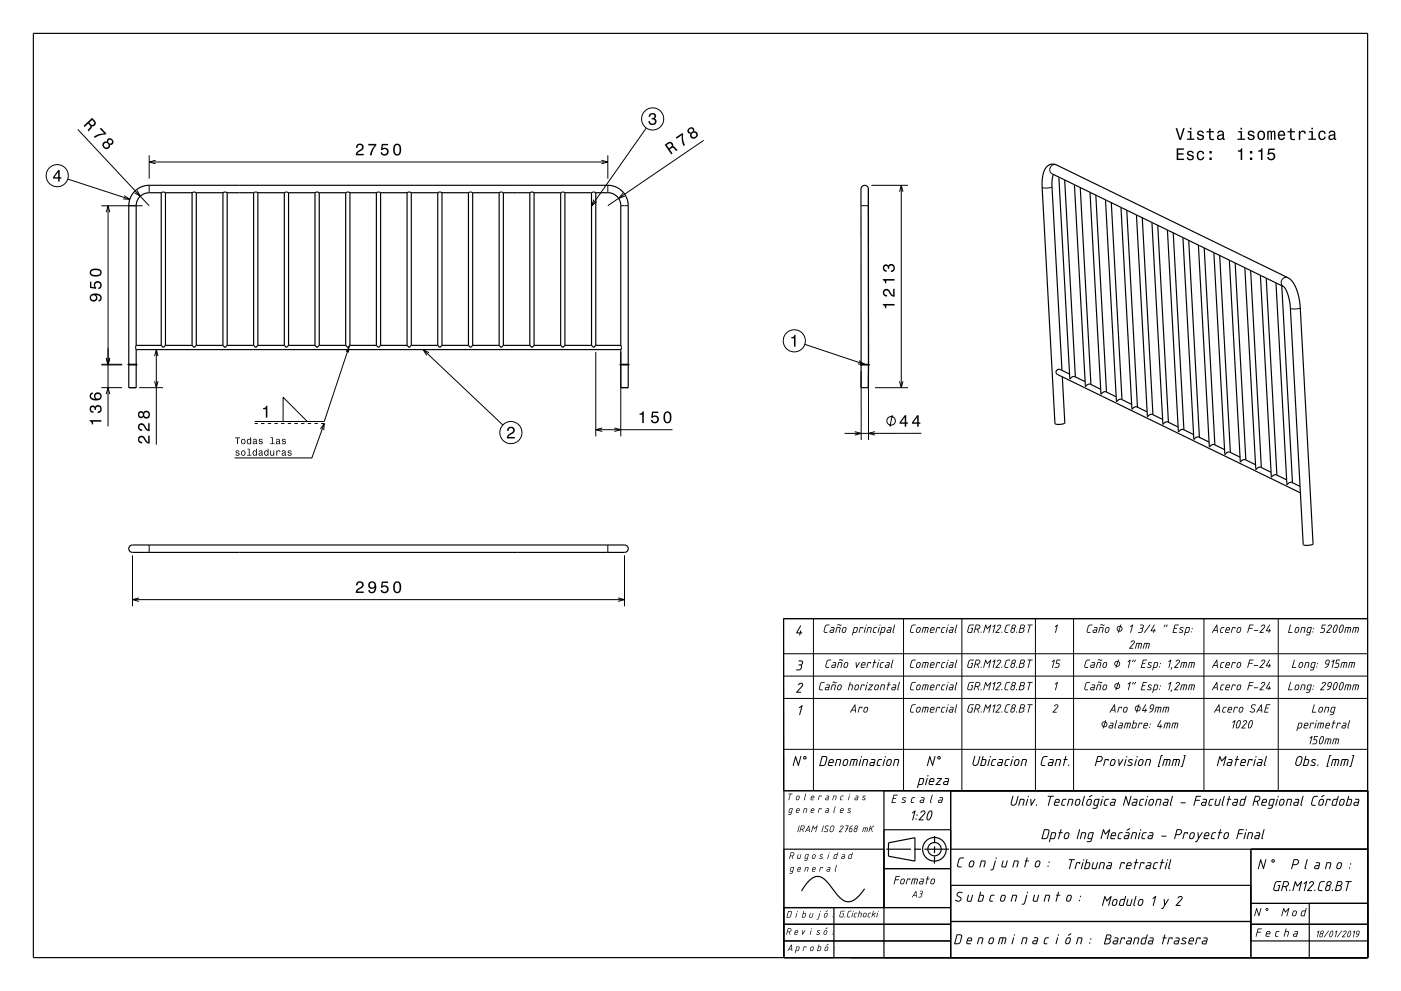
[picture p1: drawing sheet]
<svg xmlns="http://www.w3.org/2000/svg" width="420mm" height="297mm" viewBox="0 0 420 297" stroke-linecap="round" stroke-linejoin="round" font-family="sans-serif">
<g fill="none" stroke="#000" stroke-width=".35">
<path d="M10 10h400v277h-400zM48.3 57.8l.7-.2 .6 .2M48.3 57.8h-3.6a3.9 3.9 0 0 0-3.9 3.9v41.8M48.3 57.8v45.7M49.6 57.8h8M49.6 57.8v45.7M57.6 57.8l.6-.2 .7 .2M57.6 57.8v45.7M58.9 57.8h7.9M58.9 57.8v45.7M66.8 57.8l.7-.2 .6 .2M66.8 57.8v45.7"/>
<path d="M68.1 57.8h7.9M68.1 57.8v45.7M76 57.8l.7-.2 .6 .2M76 57.8v45.7M77.3 57.8h7.9M77.3 57.8v45.7M85.2 57.8l.7-.2 .6 .2M85.2 57.8v45.7M86.5 57.8h7.9M86.5 57.8v45.7M94.4 57.8l.7-.2 .6 .2M94.4 57.8v45.7"/>
<path d="M95.7 57.8h7.9M95.7 57.8v45.7M103.6 57.8l.7-.2 .6 .2M103.6 57.8v45.7M104.9 57.8h7.9M104.9 57.8v45.7M112.8 57.8l.7-.2 .6 .2M112.8 57.8v45.7M114.1 57.8h7.9M114.1 57.8v45.7M122 57.8l.7-.2 .6 .2M122 57.8v45.7"/>
<path d="M123.3 57.8h7.9M123.3 57.8v45.7M131.2 57.8l.7-.2 .6 .2M131.2 57.8v45.7M132.5 57.8h7.9M132.5 57.8v45.7M140.4 57.8l.7-.2 .6 .2M140.4 57.8v45.7M141.7 57.8h7.9M141.7 57.8v45.7M149.6 57.8l.7-.2 .6 .2M149.6 57.8v45.7"/>
<path d="M150.9 57.8h7.9M150.9 57.8v45.7M158.8 57.8l.7-.2 .6 .2M158.8 57.8v45.7M160.1 57.8h8M160.1 57.8v45.7M168.1 57.8l.6-.2 .7 .2M168.1 57.8v45.7M169.4 57.8h7.9M169.4 57.8v45.7M177.3 57.8l.7-.2 .6 .2M177.3 57.8v45.7"/>
<path d="M178.6 57.8h3.6M178.6 57.8v45.7M182.2 57.7a3.9 3.9 0 0 1 3.9 3.9v41.9M315.4 52.1l2 1M315.8 52.3l-.4 1.5v2.2l3 55M317.4 53.1l4.7 2.3M317.4 53.1l3.3 60.3 .1 .2 .5-.6 .8-.2 3.2 1.6M319.2 53.9l3.2 59.1M322.1 55.4l4.7 2.2M322.1 55.4l3.3 60.2v.3l.6-.6 .8-.2 3.2 1.6M323.8 56.2l3.2 59M326.8 57.6l4.6 2.3"/>
<path d="M326.8 57.6l3.2 60.3 .1 .3 .6-.6 .8-.2 3.1 1.5M328.5 58.5l3.2 59M331.4 59.9l4.7 2.2M331.4 59.9l3.3 60.2 .1 .3 .5-.6 .8-.2 3.2 1.6M260.3 61.6l.1 47.6M260.3 61.6v-4.9a1.11 1.11 0 0 0-1.1-1.2 1.11 1.11 0 0 0-1.1 1.2l.1 52.5M333.2 60.7l3.2 59.1M336.1 62.1l4.6 2.3M336.1 62.1l3.2 60.3 .1 .3 .6-.6 .7-.2 3.2 1.5M337.8 63l3.2 59M340.7 64.4l4.6 2.3M340.7 64.4l3.3 60.3v.2l.6-.6 .7-.1 3.2 1.5"/>
<path d="M342.4 65.3l3.2 59M345.3 66.7l4.7 2.2M345.3 66.7l3.3 60.2 .1 .3 .6-.6 .7-.2 3.2 1.6M347.1 67.5l3.2 59M350 68.9l4.6 2.3M350 68.9l3.3 60.3v.3l.6-.7 .7-.1 3.2 1.5M351.7 69.8l3.2 59M354.6 71.2h.1M354.6 71.2l3.3 60.2 .1 .3 .5-.6 .8-.2 3.2 1.6M354.7 71.2l4.6 2.3M356.4 72l3.2 59.1M359.3 73.5h.1"/>
<path d="M359.3 73.5l3.2 60.2 .1 .3 .6-.6 .7-.2 3.2 1.5M359.3 73.5l4.6 2.2M361 74.3l3.2 59M363.9 75.7l4.6 2.3M363.9 75.7l3.3 60.3v.2l.7-.6 .7-.1 3.1 1.5M365.6 76.6l3.2 59M368.5 78l2.7 1.3M368.5 78l3.4 60.5 .7-.7h.9M370.3 78.8l3.2 59.1M371.2 79.3h.1M371.2 79.3l2 .9M373.2 80.2l4.7 2.3"/>
<path d="M373.2 80.2l3.3 60.6 .1-.2a1.31 1.31 0 0 1 1.4-.6l3.1 1.5M374.9 81.1l3.2 59M377.9 82.5l3.3 60.5 .1-.1a1.3 1.3 0 0 1 1.3-.6l3.1 1.5M377.9 82.5h.1M377.9 82.5l4.6 2.3M379.6 83.4l3.2 59M382.5 84.8l2.3 1.1a10.7 10.7 0 0 1 2 6.5l3.9 70.8a3.8 3.8 0 0 0 2.8 0l.1-.2-3.8-71.5a10.9 10.9 0 0 0-3.6-8.2l-69.6-33.9-.8-.2a3.2 3.2 0 0 0-3.1 3.1l-.3 3.7 3.9 71 .5 .2 1.7-.1 .7-.4-.7-13.8M382.5 84.8l3.4 60.5v-.1a1.31 1.31 0 0 1 1.4-.6l2.4 1.2M384.3 85.6l3.2 59.1M38.4 109.3l.1 .1M38.5 109.4v-.2h2.4v.2M38.5 109.4h2.4"/>
<path d="M38.6 116.2h2.2M38.6 109.2v-47.6a6.1 6.1 0 0 1 6.1-6.1h137.5a6.1 6.1 0 0 1 6.1 6.1v47.6M38.6 109.4v6.8M40.8 103.5l-.2 .6 .2 .7M40.8 104.8h145.3M40.8 104.8v4.4M40.8 109.4v6.8M40.8 103.5h7.5M41 109.3l-.1 .1M48.3 103.5l.7 .6 .6-.6M49.6 103.5h8M57.6 103.5l.6 .6 .7-.6"/>
<path d="M58.9 103.5h7.9M66.8 103.5l.7 .6 .6-.6M68.1 103.5h7.9M76 103.5l.7 .6 .6-.6M77.3 103.5h7.9M85.2 103.5l.7 .6 .6-.6M86.5 103.5h7.9M94.4 103.5l.7 .6 .6-.6M95.7 103.5h7.9M103.6 103.5l.7 .6 .6-.6M104.9 103.5h7.9M112.8 103.5l.7 .6 .6-.6"/>
<path d="M114.1 103.5h7.9M122 103.5l.7 .6 .6-.6M123.3 103.5h7.9M131.2 103.5l.7 .6 .6-.6M132.5 103.5h7.9M140.4 103.5l.7 .6 .6-.6M141.7 103.5h7.9M149.6 103.5l.7 .6 .6-.6M150.9 103.5h7.9M158.8 103.5l.7 .6 .6-.6M160.1 103.5h8M168.1 103.5l.6 .6 .7-.6"/>
<path d="M169.4 103.5h7.9M177.3 103.5l.7 .6 .6-.6M178.6 103.5h7.5M185.9 109.3l.1 .1M186 109.4v-.2h2.4v.2M186 109.4h2.4M186.1 103.5l.2 .6-.2 .7M186.1 116.2h1.1M186.1 104.8v4.4M186.1 109.4v6.8M187.2 116.2h1.1M187.2 116.2h-1.1"/>
<path d="M188.3 116.2h-1.1M188.3 109.4v6.8M188.5 109.3l-.1 .1M257.9 109.3l.1 .1M258 109.4v-.2h2.5v.2M258 109.4h2.5M258.2 109.4l-.1 6.8h2.2l.1-6.8-.1 6.8M260.6 109.3l-.1 .1M320.6 112.1l-2.8-1.4h-.6a.81 .81 0 0 0-.6 .7 .81 .81 0 0 0 .5 .9l72.7 35.4M373.5 137.8l2.9 1.5M38.9 163.7l.8-.4h147.5a1.11 1.11 0 0 1 1.1 1.1 1.11 1.11 0 0 1-1.1 1.2h-147.5a1.11 1.11 0 0 1-1-.7 1.11 1.11 0 0 1 .2-1.2zM410 185.4h-175.1l.1 51.6"/>
<path d="M235 237v50M235 237h175M265 237v50M285 237v50M235 254.5h30M265 248.7h20M265.7 254.5h7.4M274.1 254.5h2M274.3 258.1l-7.9-1.5v-4l7.9-1.5v7M277.1 254.5h7.4M280.2 256.7l-.1 2.1M280.2 253.7v2"/>
<path d="M280.2 250.6v2.1M285 254.5h125M375 254.5v32.5M235 277h50M235 272h50M250 272v15M259.2 266.4a7.1 7.1 0 0 1-4.9 3.9 5 5 0 0 1-3.8-2.8l-.7-.8a9.5 9.5 0 0 0-4-4 4 4 0 0 0-4 2.1l-1.5 2.2M265 260.3h20M285 276.2h90M285 265.3h90M375 277h35M375 270.7h35"/>
<path d="M392.5 270.7v16.3M235 282h50M375 282h35"/>
<circle cx="280.1" cy="254.5" r="3.5"/>
<circle cx="280.2" cy="254.5" r="2"/>
</g>
<g fill="none" stroke="#000" stroke-width=".3">
<path d="M23.3 38.8l21.4 22.9M193.8 38.4l-16.5 23.3M20.3 53.7l18.6 6M37.2 58.6l1.7 1.1-2-.1M41.1 57.1l1 1.7-1.7-1M44.7 46.5v7M44.7 55.5v2.3M44.7 48.5h137.5M46.7 48l-2 .5 2 .6M178 59.8l-.7 1.9 1.6-1.3M180.3 48l1.9 .5-1.9 .6M182.2 46.5v7"/>
<path d="M182.2 55.5v2.3M186.7 57.9l-1.3 1.6 1.9-.7M211 42.1l-28.8 19.5M261.2 55.5h11M269.7 57.5l.5-2 .5 2M270.2 55.5v60.7M315.4 56l-1.4 .4-1.6-.3M316.7 49.4a1.49 1.49 0 0 0-1.8 .8 1.49 1.49 0 0 0 .5 1.9M30.4 61.7h12.3M31.9 63.6l.5-1.9 .5 1.9M32.4 61.7v66.1M186.1 61.6h2.2"/>
<path d="M258.1 61.6h2.2M386.1 83.2a1.49 1.49 0 0 0-1.9 .8 1.49 1.49 0 0 0 .6 1.9M389.8 92.2l-1.3 .4-1.7-.2M30.4 116.2h6.2M30.4 109.4h6.2M30.4 109.2h6.2M31.9 118.1l.5-1.9 .5 1.9M31.9 107.4l.5 2 .5-2M31.9 107.2l.5 2 .5-2M41.7 116.2h7.2M46.4 106.7l.5-1.9 .5 1.9M46.4 114.2l.5 2 .5-2"/>
<path d="M46.9 104.8v28.5M84.9 119.1l7.2 7.2h-7.2zM104.7 103.7l-7.5 22.6h-20.9M126.9 104.8l23.8 22.6M128.6 105.7l-1.7-.9 1 1.7M178.6 105.5v25.3M186.1 105.5v25.3M241.3 103.2l17.9 6M257.5 108.1l1.7 1.1-2-.1M258.2 111.2v20.7M260.4 111.2v20.7M262.3 116.2h9.9"/>
<path d="M269.7 114.3l.5 1.9 .5-1.9M76.3 126.9h1M78.3 126.9h1M80.3 126.9h1M82.3 126.9h1M84.3 126.9h1M86.3 126.9h1M88.3 126.9h1M90.3 126.9h1M92.3 126.9h1M94.3 126.9h1M96.1 128.6l1.1-1.7-.2 2"/>
<path d="M96.3 126.9h.9l-3.7 10.3h-23.2M178.6 128.8h23M180.5 128.3l-1.9 .5 1.9 .5M184.2 128.3l1.9 .5-1.9 .5M256.2 129.4l2 .5-2 .5M262.3 129.4l-1.9 .5 1.9 .5M267.5 124.4l-.7 3.5M276.2 129.9h-23M39.7 166.4v15.3M39.7 179.7h147.5M41.7 179.2l-2 .5 2 .5M44.7 163.3v2.3"/>
<path d="M182.2 163.3v2.3M185.3 179.2l1.9 .5-1.9 .5M187.2 166.4v15.3M234.9 185.4h175.1v51.6h-175.1zM234.9 195.9h175.1M243.9 185.4v51.6M270.9 185.4v51.6M288.3 185.4v51.6M310.4 185.4v51.6M321.8 185.4v51.6M360.9 185.4v51.6M383.2 185.4v51.6"/>
<path d="M234.9 202.6h175.1M234.9 209.3h175.1M234.9 224.6h175.1"/>
<circle cx="195.7" cy="35.6" r="3.3"/>
<circle cx="17.2" cy="52.6" r="3.3"/>
<circle cx="238.1" cy="102.1" r="3.3"/>
<circle cx="153.2" cy="129.6" r="3.3"/>
<circle cx="267.1" cy="126.1" r="1.28"/>
</g>
<g fill="#000">
<path d="M25 37.7l.4 .4 1-1.1 .4 .4 .3 .7-.8 .9 .3 .4 .9-1.2v-.4a.97 .97 0 0 0 1.1-.4 .97 .97 0 0 0-.2-1.2l-.8-.9zM26.8 36.7l.8-.7 .4 .4a.6 .6 0 0 1 0 .9 .6 .6 0 0 1-.9-.2z" fill-rule="evenodd"/>
<path d="M194.8 34.2a1.01 1.01 0 0 1 1.5-.2 1.01 1.01 0 0 1 0 1.5 1.12 1.12 0 0 1 .4 1.6 1.12 1.12 0 0 1-1.6 .3l-.6-.6-.1-.5h.4a.72 .72 0 0 0 .7 .9 .72 .72 0 0 0 .8-.8 .72 .72 0 0 0-.9-.6v-.4a.62 .62 0 0 0 .8-.4 .62 .62 0 0 0-.5-.8 .62 .62 0 0 0-.7 .5l-.1 .3h-.4z" fill-rule="evenodd"/>
<path d="M352.4 38.4l1.2 3.5h.5l1.1-3.5h-.5l-.9 3-.9-3zM356 39.3v.4h.7v1.8h-.9v.4h2.3v-.4h-.9v-2.2zM356.7 38.3v.5h.5v-.5zM359.1 39.3l-.2 .3a.96 .96 0 0 0 1.2 1.2l.3 .1a.6 .6 0 0 1-.5 .8 .6 .6 0 0 1-.7-.6h-.4a1.03 1.03 0 0 0 1.3 .9 1.03 1.03 0 0 0 .7-1.4l-1.4-.5a.53 .53 0 0 1 .4-.7 .53 .53 0 0 1 .7 .5h.4a1.08 1.08 0 0 0-1.8-.6zM362.5 38.5v.8h-.8v.4h.8v1.8a1.05 1.05 0 0 0 1.4 .5v-.4a.68 .68 0 0 1-1-.3v-1.6h1v-.4h-1v-.8zM365.2 39.3l-.3 .7h.4a.55 .55 0 0 1 .7-.5 .55 .55 0 0 1 .4 .7l-.2 .1a.91 .91 0 0 0-1.3 .5 .91 .91 0 0 0 .7 1.2l.9-.4 .1 .3h.6v-.3l-.3-.1v-1.6a1.02 1.02 0 0 0-1.7-.6zM365.4 40.9l1.1-.4a.77 .77 0 0 1-.2 .9 .77 .77 0 0 1-.9 .1zM371.2 39.3v.4h.7v1.8h-.9v.4h2.3v-.4h-1v-2.2zM371.9 38.3v.5h.5v-.5zM374.3 39.3l-.2 .3a.96 .96 0 0 0 1.2 1.2l.3 .1a.6 .6 0 0 1-.5 .8 .6 .6 0 0 1-.7-.6h-.4a1.03 1.03 0 0 0 1.3 .9 1.03 1.03 0 0 0 .6-1.4l-1.3-.5a.53 .53 0 0 1 .4-.7 .53 .53 0 0 1 .6 .5h.5a1.08 1.08 0 0 0-1.8-.6zM377.2 39.5a1.45 1.45 0 0 0-.2 1.7 1.45 1.45 0 0 0 1.6 .7 1.45 1.45 0 0 0 .7-1.8 1.45 1.45 0 0 0-1.7-.9zM377.6 39.8a.67 .67 0 0 1 .7-.3 .67 .67 0 0 1 .5 .6 .93 .93 0 0 1 0 1.1 .93 .93 0 0 1-1 .4 1.36 1.36 0 0 1-.2-1.8zM379.9 39.2v2.7h.4l.1-2.1 .1-.3h.3l.1 .3 .1 2.1h.3l.1-2.1 .3-.3 .3 .5v1.9h.4v-1.9a.69 .69 0 0 0-.6-.9l-.5 .4-.5-.4-.5 .4v-.3zM383.4 39.5a1.45 1.45 0 0 0-.3 1.6 1.45 1.45 0 0 0 1.5 .8l.6-.8h-.4l-.6 .5a.75 .75 0 0 1-.7-.9h1.8a1.16 1.16 0 0 0-.5-1.4 1.16 1.16 0 0 0-1.4 .2zM383.7 39.7l.2-.1a.67 .67 0 0 1 .7 .1 .67 .67 0 0 1 .2 .6h-1.3zM386.8 38.5v.8h-.8v.4h.8v1.8a1.04 1.04 0 0 0 1.4 .5v-.4a.68 .68 0 0 1-1-.3v-1.6h1v-.4h-1v-.8zM389.4 39.2v2.7h.4v-1.5a.66 .66 0 0 1 .4-.8 .66 .66 0 0 1 .8 .2v.3h.5a.89 .89 0 0 0-.7-1 .89 .89 0 0 0-1 .6v-.5zM392.5 39.3v.4h.6v1.8h-.9v.4h2.3v-.4h-.9v-2.2zM393.1 38.3v.5h.5v-.5zM395.5 39.5a1.45 1.45 0 0 0-.2 1.7 1.45 1.45 0 0 0 1.5 .7l.5-.5 .1-.4h-.4l-.4 .6a1.02 1.02 0 0 1-1-1 1.02 1.02 0 0 1 1-1.1l.4 .6h.4a1.09 1.09 0 0 0-.7-1 1.09 1.09 0 0 0-1.2 .4zM398.6 39.3l-.3 .7h.4a.55 .55 0 0 1 .7-.5 .55 .55 0 0 1 .4 .7l-.2 .1a.91 .91 0 0 0-1.3 .5 .91 .91 0 0 0 .7 1.2l.9-.4 .1 .3h.6l-.3-.6v-1.4a1.02 1.02 0 0 0-.7-.8 1.02 1.02 0 0 0-1 .2zM398.8 40.9l1.1-.4a.77 .77 0 0 1-.2 .9 .77 .77 0 0 1-.9 .1z" fill-rule="evenodd"/>
<path d="M17.4 51l-1.5 2.1v.4h1.5v.9h.5v-.9h.5v-.4h-.5v-2.1zM17.4 51.6v1.5h-1.1z" fill-rule="evenodd"/>
<path d="M29.9 38.6l1.3 1.4a5.2 5.2 0 0 0-3.1 1l.3 .3a5.2 5.2 0 0 1 3.2-1l.3-.3-1.6-1.7zM31 42.6a1.17 1.17 0 0 0 .3 2 1.17 1.17 0 0 0 1.6-1.2 .95 .95 0 0 0 1.2-.7 .95 .95 0 0 0-.8-1.2 .84 .84 0 0 0-.9 .1 .84 .84 0 0 0-.3 .9l-.6-.1zM31.1 43.5a.71 .71 0 0 1 1.4 0 .71 .71 0 0 1-1.4 0zM32.4 42.4a.6 .6 0 0 1 1.2 0 .6 .6 0 0 1-1.2 0z" fill-rule="evenodd"/>
<path d="M107 43.3l-.3 1h.5a.7 .7 0 0 1 .5-.8 .7 .7 0 0 1 .8 .5 .7 .7 0 0 1-.5 .8l-.3 .2a1.63 1.63 0 0 0-1.1 1.5h2.4v-.4h-1.9l.9-.8a1.17 1.17 0 0 0 .9-1.6 1.17 1.17 0 0 0-1.9-.4zM110.4 43.1v.5h1.9a5.2 5.2 0 0 0-1.4 2.9h.5a5.3 5.3 0 0 1 1.4-3v-.4zM114.5 43.1l-.3 1.9h.4a.8 .8 0 0 1 1.2-.3 .8 .8 0 0 1 0 1.3 .8 .8 0 0 1-1.2-.4h-.5a1.21 1.21 0 0 0 1.5 1.1 1.21 1.21 0 0 0 .8-1.7 1.21 1.21 0 0 0-1.7-.5l.1-1h1.5v-.4zM118.2 43.5a2.02 2.02 0 0 0 .9 3.2 2.03 2.03 0 0 0 .9-3.2 1.11 1.11 0 0 0-1.8 0zM118.7 43.5h.7a2.36 2.36 0 0 1 0 2.7h-.7a2.38 2.38 0 0 1 0-2.7z" fill-rule="evenodd"/>
<path d="M199.3 43.4l1.9 2.9 .4-.3-.8-1.2 .4-.3 .7-.2 .8 1 .5-.3-1.1-1.1h-.4a.97 .97 0 0 0-.3-1.2 .97 .97 0 0 0-1.2 0zM199.9 43.5l.5-.4a.59 .59 0 0 1 .9 .1 .59 .59 0 0 1-.3 .9l-.5 .3z" fill-rule="evenodd"/>
<path d="M202.6 41.2l.2 .4 1.6-1.1a5.2 5.2 0 0 0 .5 3.3l.4-.3a5.3 5.3 0 0 1-.5-3.3l-.2-.4zM206.3 38.7a.84 .84 0 0 0-.2 .9 .84 .84 0 0 0 .9 .5 1.09 1.09 0 0 0 .8 1.4 1.09 1.09 0 0 0 1.3-.9 1.09 1.09 0 0 0-1.1-1.3 .95 .95 0 0 0-.5-1.2 .95 .95 0 0 0-1.2 .6zM207.3 40.5a.71 .71 0 0 1 1.4 0 .71 .71 0 0 1-1.4 0zM206.5 39.2a.6 .6 0 0 1 1.2 0 .6 .6 0 0 1-1.2 0z" fill-rule="evenodd"/>
<path d="M352.8 44.5v3.5h2.2v-.5h-1.8v-1.1h1.6v-.5h-1.6v-1h1.7v-.4zM356.1 45.4l-.2 .2a.96 .96 0 0 0 1.2 1.2l.3 .2a.6 .6 0 0 1-.5 .7 .6 .6 0 0 1-.7-.6h-.4a1.03 1.03 0 0 0 1.3 1 1.03 1.03 0 0 0 .6-1.5l-1.3-.4a.54 .54 0 0 1 .4-.7 .54 .54 0 0 1 .6 .5h.5a1.08 1.08 0 0 0-1.8-.6zM359.1 45.5a1.45 1.45 0 0 0-.3 1.7 1.45 1.45 0 0 0 1.5 .8l.6-.6 .1-.4h-.4l-.4 .6a1.02 1.02 0 0 1-1-1 1.02 1.02 0 0 1 1-1l.4 .6h.4a1.09 1.09 0 0 0-.8-1 1.09 1.09 0 0 0-1.1 .3zM362.6 47.2v.8h.7v-.8zM362.6 45.3v.7h.7v-.7z" fill-rule="evenodd"/>
<path d="M371.1 45.1v.4h.8v2.5h.5v-3.6h-.3a.77 .77 0 0 1-1 .7zM374.7 47.2v.8h.7v-.8zM374.7 45.3v.7h.7v-.7zM377.2 45.1v.4h.8v2.5h.5v-3.6h-.4a.77 .77 0 0 1-.9 .7zM380.3 44.5l-.3 1.9h.4a.8 .8 0 0 1 1.2-.2 .8 .8 0 0 1 0 1.2 .8 .8 0 0 1-1.2-.4h-.5a1.21 1.21 0 0 0 1.5 1.1 1.21 1.21 0 0 0 .8-1.6 1.21 1.21 0 0 0-1.7-.6l.1-.9h1.5v-.5z" fill-rule="evenodd"/>
<path d="M27.3 88.3a1.17 1.17 0 0 0-.3 1.6 1.17 1.17 0 0 0 1.7 .2 1.17 1.17 0 0 0 .1-1.7 1.03 1.03 0 0 1 1.3 .9l-.2 .4-.4 .2v.5a1.23 1.23 0 0 0 .9-1.5 1.23 1.23 0 0 0-1.4-.9zM27.3 89.2a.75 .75 0 0 1 1.5 0 .75 .75 0 0 1-1.5 0zM27 84.4v1.9l1.8 .3v-.4a.8 .8 0 0 1-.2-1.3 .8 .8 0 0 1 1.2 .1 .8 .8 0 0 1-.3 1.2v.5a1.21 1.21 0 0 0 1-1.5 1.21 1.21 0 0 0-1.6-.8 1.21 1.21 0 0 0-.6 1.7l-.9-.1v-1.6zM27.3 80.8a1.13 1.13 0 0 0-.4 1.2 1.13 1.13 0 0 0 1 .8 1.9 1.9 0 0 0 2.6-1.1 2.03 2.03 0 0 0-3.2-.9zM27.4 81.4a2.38 2.38 0 0 1 2.6 0v.6a2.37 2.37 0 0 1-2.6 0z" fill-rule="evenodd"/>
<path d="M264.7 91.1v.3a.77 .77 0 0 1 .6 1h.4v-.8h2.5v-.5zM264.9 86.9a1.2 1.2 0 0 0-.1 1.3 1.2 1.2 0 0 0 1.1 .7v-.5a.7 .7 0 0 1-.8-.5 .7 .7 0 0 1 .5-.8 .7 .7 0 0 1 .8 .5l.2 .2a1.63 1.63 0 0 0 1.6 1.2v-2.4h-.4v1.9l-.5-.3-.7-1.2a1.1 1.1 0 0 0-1.7-.1zM264.7 83.6v.4a.77 .77 0 0 1 .6 .9h.4v-.8h2.5v-.5zM264.9 79.5a1.17 1.17 0 0 0-.2 1.3 1.17 1.17 0 0 0 1.1 .6v-.4a.62 .62 0 0 1-.7-.3 .62 .62 0 0 1 .2-.8 .62 .62 0 0 1 .8 .2l.1 .5h.4a.72 .72 0 0 1 .4-1 .72 .72 0 0 1 .9 .5 .72 .72 0 0 1-.5 .9l-.3 .1v.4a1.18 1.18 0 0 0 1.2-1.5 1.18 1.18 0 0 0-1.9-.6l-.1 .3a.86 .86 0 0 0-1.4-.2z" fill-rule="evenodd"/>
<path d="M38.4 109h.4v.4h-.4z" fill-rule="evenodd"/>
<path d="M104.7 103.7l-.1 2-1-.3z" fill-rule="evenodd"/>
<path d="M237.2 101a.77 .77 0 0 0 .9-.6h.4v3.5h-.5v-2.5h-.8z" fill-rule="evenodd"/>
<path d="M26.9 125.9v.4a.77 .77 0 0 1 .6 .9h.4v-.8h2.5v-.5zM27.1 121.8a1.17 1.17 0 0 0-.2 1.3 1.17 1.17 0 0 0 1.1 .6v-.4a.62 .62 0 0 1-.7-.3 .62 .62 0 0 1 .2-.8 .62 .62 0 0 1 .8 .2l.1 .5h.4a.74 .74 0 0 1 .6-1 .74 .74 0 0 1 .8 .8 .74 .74 0 0 1-.9 .7v.4a1.18 1.18 0 0 0 1.2-1.5 1.18 1.18 0 0 0-1.9-.6l-.1 .2a.86 .86 0 0 0-1.4-.1zM27.1 117.9a1.44 1.44 0 0 0 .1 1.7 1.44 1.44 0 0 0 1.6 .4 1.26 1.26 0 0 0 1.7-.9 1.26 1.26 0 0 0-1.2-1.5 1.11 1.11 0 0 0-1.1 .7 1.11 1.11 0 0 0 .3 1.2 1.03 1.03 0 0 1-1.2-.8l.1-.4 .4-.2v-.5zM28.6 118.8a.75 .75 0 0 1 1.5 0 .75 .75 0 0 1-1.5 0z" fill-rule="evenodd"/>
<path d="M41.6 130.9a1.2 1.2 0 0 0-.2 1.3 1.2 1.2 0 0 0 1.2 .7v-.5a.71 .71 0 0 1-.8-.5 .71 .71 0 0 1 .5-.8 .71 .71 0 0 1 .8 .5l.2 .3a1.64 1.64 0 0 0 1.6 1.1v-2.4h-.5v1.9l-.4-.3-.7-1.2a1.11 1.11 0 0 0-1.7-.1zM41.6 127.2a1.2 1.2 0 0 0-.2 1.3 1.2 1.2 0 0 0 1.2 .7v-.5a.71 .71 0 0 1-.8-.5 .71 .71 0 0 1 .5-.9 .71 .71 0 0 1 .8 .5l.2 .3a1.64 1.64 0 0 0 1.6 1.1v-2.4h-.5v1.9l-.4-.3-.7-1.1a1.11 1.11 0 0 0-1.7-.1zM41.6 123.5a1 1 0 0 0-.1 1.5 1 1 0 0 0 1.5-.1 1.09 1.09 0 0 0 1.6 .2 1.09 1.09 0 0 0 0-1.6 1.09 1.09 0 0 0-1.6 .1l-.8-.4zM43.2 124.3a.71 .71 0 0 1 1.4 0 .71 .71 0 0 1-1.4 0zM41.7 124.3a.6 .6 0 0 1 1.2 0 .6 .6 0 0 1-1.2 0z" fill-rule="evenodd"/>
<path d="M70.5 131.1v.2h.6v1.8h.2v-1.8h.6v-.2zM72.4 131.7a.76 .76 0 0 0 0 1.2 .76 .76 0 0 0 1.2-.2v-.4a.68 .68 0 0 0-.3-.7 .68 .68 0 0 0-.9 .1zM72.6 131.9a.5 .5 0 0 1 .8 .4 .5 .5 0 0 1-.8 .5zM74.2 131.7a.78 .78 0 0 0-.3 1 .78 .78 0 0 0 .9 .4l.2-.2v.2h.3v-2.1h-.3v.8l-.4-.3zM74.4 131.9l.1-.1a.56 .56 0 0 1 .5 .5 .56 .56 0 0 1-.5 .6l-.2-.3zM76 131.6l-.2 .4h.3a.32 .32 0 0 1 .3-.3 .32 .32 0 0 1 .3 .4 .56 .56 0 0 0-.9 .3 .56 .56 0 0 0 .4 .7l.5-.2 .4 .2v-.2l-.3-1.3zM76 132.6a.35 .35 0 0 1 .7 0 .35 .35 0 0 1-.7 0zM77.7 131.6l-.1 .2a.8 .8 0 0 0 .9 .8 .36 .36 0 0 1-.3 .4 .36 .36 0 0 1-.4-.4h-.3a.57 .57 0 0 0 .8 .6 .57 .57 0 0 0 .2-.9l-.6-.2a.31 .31 0 0 1 .2-.4 .31 .31 0 0 1 .4 .3h.2l-.3-.5zM81.1 131v.2h.4v1.7h-.5v.2h1.3v-.2h-.5v-1.9zM82.9 131.6l-.1 .4h.2a.32 .32 0 0 1 .4-.3 .32 .32 0 0 1 .2 .4 .56 .56 0 0 0-.8 .3 .56 .56 0 0 0 .4 .7l.5-.2 .4 .2v-.2l-.3-1.3zM83 132.6a.34 .34 0 0 1 .6 0 .34 .34 0 0 1-.6 0zM84.7 131.6l-.2 .2a.8 .8 0 0 0 .9 .8 .36 .36 0 0 1-.3 .4 .36 .36 0 0 1-.4-.4h-.2a.57 .57 0 0 0 .7 .6 .57 .57 0 0 0 .2-.9l-.6-.2a.31 .31 0 0 1 .3-.4 .31 .31 0 0 1 .3 .3h.3l-.4-.5z" fill-rule="evenodd"/>
<path d="M70.8 135.1l-.1 .1a.8 .8 0 0 0 .9 .8 .36 .36 0 0 1-.4 .4 .36 .36 0 0 1-.4-.3h-.2a.56 .56 0 0 0 .8 .5 .56 .56 0 0 0 .2-.9l-.7-.2a.31 .31 0 0 1 .3-.4 .31 .31 0 0 1 .3 .3h.3l-.4-.4zM72.4 135.2a.76 .76 0 0 0 0 1.2 .76 .76 0 0 0 1.2-.3v-.3a.68 .68 0 0 0-.3-.8 .68 .68 0 0 0-.9 .2zM72.6 135.3a.5 .5 0 0 1 .8 .5 .5 .5 0 0 1-.8 .4zM74.2 134.5v.2h.4v1.6h-.5v.3h1.3v-.3h-.6v-1.8zM75.9 135.2a.78 .78 0 0 0-.2 .9 .78 .78 0 0 0 .9 .4l.2-.2v.3h.2v-2.1h-.2v.7l-.5-.2zM76.1 135.3l.1-.1a.56 .56 0 0 1 .6 .6 .56 .56 0 0 1-.6 .5l-.2-.3zM77.7 135.1l-.1 .4h.2a.31 .31 0 0 1 .4-.3 .31 .31 0 0 1 .2 .4 .58 .58 0 0 0-.8 .2 .58 .58 0 0 0 .2 .8l.7-.2 .4 .2v-.2l-.3-1.3zM77.8 136.1a.34 .34 0 0 1 .6 0 .34 .34 0 0 1-.6 0zM79.4 135.2a.78 .78 0 0 0-.3 .9 .78 .78 0 0 0 1 .4l.1-.2v.3h.3v-2.1h-.3v.7l-.4-.2zM79.6 135.3l.1-.1a.56 .56 0 0 1 .5 .6 .56 .56 0 0 1-.5 .5l-.2-.3zM81 135v1a.51 .51 0 0 0 .4 .6 .51 .51 0 0 0 .6-.3v.3h.2v-1.6h-.2l-.1 1.1-.4 .3-.2-.2v-1.2zM82.9 135v1.6h.2l.1-1.3 .4-.1 .5 .3a.51 .51 0 0 0-.4-.5 .51 .51 0 0 0-.6 .3v-.3zM84.7 135.1l-.2 .4h.2a.31 .31 0 0 1 .4-.3 .31 .31 0 0 1 .2 .4 .58 .58 0 0 0-.7 .2 .58 .58 0 0 0 .1 .8l.7-.2 .4 .2v-.2l-.3-1.3zM84.7 136.1a.35 .35 0 0 1 .7 0 .35 .35 0 0 1-.7 0zM86.4 135.1l-.1 .1a.8 .8 0 0 0 .9 .8 .36 .36 0 0 1-.4 .4 .36 .36 0 0 1-.3-.3h-.3a.56 .56 0 0 0 .8 .5 .56 .56 0 0 0 .2-.9l-.6-.2a.31 .31 0 0 1 .2-.4 .31 .31 0 0 1 .4 .3h.2l-.3-.4z" fill-rule="evenodd"/>
<path d="M78.9 122.3a.77 .77 0 0 0 .9-.7h.4v3.5h-.5v-2.5h-.8z" fill-rule="evenodd"/>
<path d="M152.3 128.2a1.18 1.18 0 0 1 1.9 .3 1.18 1.18 0 0 1-.9 1.7l-.9 .8h1.9v.4h-2.4a2.76 2.76 0 0 1 1.8-2.1 .69 .69 0 0 0-.5-1 .69 .69 0 0 0-.7 .8h-.5z" fill-rule="evenodd"/>
<path d="M191.7 123.9v.4h.8v2.5h.5v-3.5h-.4a.78 .78 0 0 1-.9 .6zM195.5 123.4l-.3 1.8h.4a.8 .8 0 0 1 1.2-.2 .8 .8 0 0 1 0 1.2 .8 .8 0 0 1-1.2-.3h-.5a1.21 1.21 0 0 0 1.5 1 1.21 1.21 0 0 0 .8-1.6 1.21 1.21 0 0 0-1.7-.6l.1-.9h1.6v-.4zM199.2 123.7a2.02 2.02 0 0 0 .9 3.2 2.03 2.03 0 0 0 .9-3.2 1.11 1.11 0 0 0-1.8 0zM199.8 123.8h.6a2.38 2.38 0 0 1 0 2.6h-.6a2.37 2.37 0 0 1 0-2.6z" fill-rule="evenodd"/>
<path d="M271.2 124.4l-1.5 2.2v.4h1.5v.9h.5v-.9h.5v-.4h-.5v-2.2zM271.2 125v1.6h-1.1zM275 124.4l-1.6 2.2v.4h1.6v.9h.4v-.9h.5v-.4h-.5v-2.2zM275 125v1.6h-1.2z" fill-rule="evenodd"/>
<path d="M107 174.5l-.3 1h.5a.7 .7 0 0 1 .5-.9 .7 .7 0 0 1 .8 .5 .7 .7 0 0 1-.5 .9l-.3 .1a1.63 1.63 0 0 0-1.1 1.6h2.4v-.4h-1.9l.9-.8a1.17 1.17 0 0 0 .9-1.7 1.17 1.17 0 0 0-1.9-.3zM110.7 174.5a1.15 1.15 0 0 0-.1 1.7 1.15 1.15 0 0 0 1.7-.1 1.02 1.02 0 0 1-.8 1.3l-.5-.1-.1-.5h-.5a1.23 1.23 0 0 0 1.5 1 1.23 1.23 0 0 0 .9-1.5 1.41 1.41 0 0 0-.4-1.7 1.41 1.41 0 0 0-1.7-.1zM110.8 175.3a.75 .75 0 0 1 1.5 0 .75 .75 0 0 1-1.5 0zM114.5 174.3l-.3 1.8h.4a.8 .8 0 0 1 1.2-.2 .8 .8 0 0 1 0 1.3 .8 .8 0 0 1-1.2-.4h-.5a1.21 1.21 0 0 0 1.5 1 1.21 1.21 0 0 0 .8-1.6 1.21 1.21 0 0 0-1.7-.6l.1-.9h1.5v-.4zM118.2 174.6a2.02 2.02 0 0 0 .9 3.2 2.03 2.03 0 0 0 .9-3.2 1.11 1.11 0 0 0-1.8 0zM118.7 174.7h.7a2.37 2.37 0 0 1 0 2.6h-.7a2.38 2.38 0 0 1 0-2.6z" fill-rule="evenodd"/>
<path d="M239.9 187.5l.2 .1-1 1.9h.7l.3-.6v.6l.4 .2-.5 .1-.3 .6v-.6l-1-.1z" fill-rule="evenodd"/>
<path d="M239.4 198h1.1l.3 .4-.1 .5a.44 .44 0 0 0-.4 .4 .44 .44 0 0 0 .2 .4l-.5 1.1-1.3 .1v-.3h.9l.3-.2 .2-.8-.7-.4 .8-.2 .3-.4-.2-.3-.8-.1z" fill-rule="evenodd"/>
<path d="M247.5 187.4l.4-.2 .8 .1-.9 .2-.3 .3-.3 1.4 .8 .2v.3l-.8-.1-.3-.4zM249.2 188l.7-.1 .3 .3-.4 1.5h-.8l-.3-.3 .3-.6 .9-.1v-.5h-.7zM249.1 189l-.1 .4h.7l.1-.5zM250.8 188l.9-.1 .3 .2-.4 1.6-.2-.2 .4-1.2-.2-.1h-.6l-.3 1.4h-.3zM251 187.2l.4-.2 .9 .3-.4 .3-.5-.3-.3 .1zM252.7 188.1l.7-.2 .4 .4-.2 1-.5 .3-.4 .1-.3-.4zM252.9 188.3l-.3 .9 .4 .2 .3-.2 .2-.8-.2-.2zM256 188h1l.2 .4-.4 1.1-1 .2-.3 .7zM256.2 188.2l-.3 1.2h.6l.2-.2 .2-.9zM257.8 188l1 .1-.1 .3-.2-.2h-.5l-.5 1.5zM259.4 188l.2 .1-.5 1.6zM259.5 187.4a.2 .2 0 0 1 .4 0 .2 .2 0 0 1-.4 0zM260.2 188l.8-.1 .3 .3-.4 1.5-.1-.2 .3-1.2-.2-.1h-.5l-.4 1.4h-.3zM262 188.1l1-.1-.9 .4-.2 .9 .6 .1v.3h-.6l-.3-.3zM263.5 188l.2 .1-.5 1.6zM263.7 187.4a.16 .16 0 0 1 .3 0 .16 .16 0 0 1-.3 0zM264.3 188h.9l.3 .4-.4 1.1-1 .2-.3 .7zM264.5 188.2l-.3 1.2h.6l.2-.2 .2-.9zM266.2 188l.8-.1 .3 .3-.4 1.5h-.8l-.3-.3 .2-.6 1-.1v-.5h-.7zM266.1 189v.4h.7l.1-.5zM268.1 187.2l.3 .1-.5 2.4-.3-.4z" fill-rule="evenodd"/>
<path d="M248 197.9l.5-.2 .7 .1-.9 .2-.3 .3-.3 1.4 .8 .2v.3l-.7-.1-.4-.3zM249.7 198.5l.8-.1 .2 .3-.4 1.5h-.8l-.3-.3 .2-.6 1-.1v-.5h-.7zM249.5 199.5v.4h.7l.1-.5zM251.4 198.5l.8-.1 .3 .2-.4 1.6-.1-.2 .3-1.2-.2-.1h-.5l-.4 1.4h-.3zM251.6 197.7l.4-.1 .8 .2-.4 .2-.5-.2-.3 .1zM253.2 198.6l.7-.2 .4 .4-.2 1-.5 .3h-.4l-.3-.3zM253.4 198.8l-.3 .9 .4 .2 .4-.2 .2-.8-.3-.2zM256.5 198.5h.3v1.2l.8-1.2 .2 .1-1 1.6zM258.6 198.8l-.2 .4h.8l-.1-.5zM258.4 198.6l.7-.2 .4 .3-.1 .7h-1.1v.3l.1 .2h.8v.3h-.9l-.3-.3zM260.2 198.5l1 .1-.2 .3-.1-.2h-.5l-.6 1.5zM262.2 197.7l.2 .1-.2 .6 .5 .2-.5 .1-.6 1.5 .3-1.5-.2-.2 .3-.1zM263.3 198.5l.2 .1-.5 1.6zM263.4 197.9a.16 .16 0 0 1 .3 0 .16 .16 0 0 1-.3 0zM264.1 198.6l.9-.1-.8 .4-.2 .9 .6 .1v.3h-.6l-.3-.3zM265.7 198.5l.8-.1 .3 .3-.4 1.5h-.8l-.3-.3 .2-.6 .9-.1 .1-.5h-.7zM265.6 199.5v.4h.6l.2-.5zM267.6 197.7l.2 .1-.5 2 .2 .3-.2 .1-.3-.4z" fill-rule="evenodd"/>
<path d="M273.3 187.4l.5-.2 .7 .1-.8 .2-.3 .3-.4 1.4 .9 .2v.3l-.8-.1-.3-.3zM274.9 188.1l.7-.2 .4 .3-.1 .9-.4 .5-.6 .1-.3-.3zM275.1 188.3l-.3 .9 .4 .2 .4-.2 .2-.8-.3-.2zM276.7 188l1.6 .1-.3 1.6-.2-.1 .3-1.3-.2-.1h-.2l-.5 1.5-.1-.2 .3-1.3h-.5l-.4 1.4h-.2zM279.3 188.3l-.2 .4h.8l-.1-.5zM279.1 188.1l.6-.2 .4 .3v.7h-1.1v.3l.1 .2h.8v.3h-.9l-.3-.3zM280.9 188l1 .1-.2 .3-.1-.2h-.5l-.6 1.5zM282.5 188.1l.9-.1-.9 .4-.2 .9 .7 .1-.1 .3h-.6l-.2-.3zM284 187.9l.2 .2-.6 1.6zM284.1 187.4a.16 .16 0 0 1 .3 0 .16 .16 0 0 1-.3 0zM284.9 188l.7-.1 .3 .3-.4 1.5h-.8l-.3-.3 .3-.6 .9-.1v-.5h-.7zM284.7 189v.4h.7l.1-.5zM286.8 187.2l.2 .1-.5 2.4-.3-.3z" fill-rule="evenodd"/>
<path d="M273.3 197.9l.5-.2 .7 .1-.8 .2-.3 .3-.4 1.4 .9 .2v.3l-.8-.1-.3-.3zM274.9 198.6l.7-.2 .4 .3-.1 .9-.4 .5-.6 .1-.3-.3zM275.1 198.8l-.3 .9 .4 .2 .4-.2 .2-.8-.3-.2zM276.7 198.5l1.6 .1-.3 1.6-.2-.1 .3-1.3-.2-.1h-.2l-.5 1.5 .2-1.5h-.5l-.4 1.4h-.2zM279.3 198.8l-.2 .4h.8l-.1-.5zM279.1 198.6l.7-.2 .3 .3v.7h-1.1v.3l.1 .2h.7l.1 .3h-.9l-.3-.2zM280.9 198.4l1 .2-.2 .3-.1-.2h-.5l-.6 1.5zM282.5 198.6l.9-.1-.9 .4-.2 .9 .7 .1-.1 .3h-.5l-.3-.3zM284 198.4l.2 .2-.6 1.6zM284.1 197.9a.16 .16 0 0 1 .3 0 .16 .16 0 0 1-.3 0zM284.9 198.5l.7-.1 .3 .3-.4 1.5h-.8l-.3-.3 .3-.6 .9-.1v-.5h-.7zM284.7 199.5v.4h.7l.1-.5zM286.8 197.7l.2 .1-.6 2 .2 .3-.1 .1-.3-.4z" fill-rule="evenodd"/>
<path d="M290.5 187.4l.5-.2 1 .1-1.1 .2-.3 .3-.4 1.3 .2 .3h.8l.2-1-.3-.2h.6l-.4 1.5h-1l-.3-.4zM292.6 187.2h.9l.4 .4-.1 .6-.6 .4 .2 1.1-.4-1h-.6l-.3 .9h-.2zM292.7 187.4l-.2 1 .9-.1 .2-.7zM294 189.5a.16 .16 0 0 1 .3 0 .16 .16 0 0 1-.3 0zM295.4 187.2h.2l.4 1 1.1-1-.6 2.5-.2-.2 .5-1.8-.9 .8-.4-.8-.5 1.9h-.2zM297.6 187.7l.8-.5-.7 2.5-.1-.2 .5-1.9-.4 .3zM299.1 187.4l.6-.2 .4 .3-.1 .6-1.2 1.3 .9 .2-1.2 .1-.1-.2 1.5-1.7-.3-.4-.6 .4zM300.2 189.5a.16 .16 0 0 1 .3 0 .16 .16 0 0 1-.3 0zM301.6 187.4l.5-.2 .8 .1-.9 .2-.3 .3-.3 1.4 .8 .2v.3l-.8-.1-.3-.4zM303.5 187.4l.8-.2 .3 .5-.4 .6 .1 .4-.2 .6-.7 .4-.4-.2-.1-.4 .5-.8-.2-.5zM303.4 188.6l-.2 .7 .5 .1 .3-.8zM303.5 187.8a.41 .41 0 0 0 .8 0 .41 .41 0 0 0-.8 0zM304.6 189.5a.16 .16 0 0 1 .3 0 .16 .16 0 0 1-.3 0zM306 187.2h1l.2 .7a.54 .54 0 0 0-.1 .9 .97 .97 0 0 1-1 .9l-.7-.1zM306.2 187.4l-.2 .8 .9-.2v-.5zM305.9 188.4l-.2 1h.7l.4-.3a.39 .39 0 0 0 0-.5 .39 .39 0 0 0-.4-.2zM308.1 187.2l1.5 .1-.7 .1-.7 2.3-.1-.2 .6-2.1h-.6z" fill-rule="evenodd"/>
<path d="M290.5 197.9l.5-.2h1l-.1 .2-1 .1-.3 .3-.4 1.3 .2 .3h.8l.2-1-.3-.2h.6l-.4 1.5h-1l-.3-.4zM292.5 197.7h1l.4 .4-.1 .6-.6 .4 .2 1.1-.4-1h-.6l-.3 .9h-.2zM292.7 197.9l-.2 1 .9-.1 .2-.7zM294 200a.16 .16 0 0 1 .3 0 .16 .16 0 0 1-.3 0zM295.4 197.7h.2l.4 1 1.2-1-.7 2.5-.2-.2 .5-1.8-.9 .9-.4-.9-.5 1.9h-.2zM297.6 198.2l.8-.5-.7 2.5-.1-.2 .5-1.9-.4 .3zM299 197.9l.8-.2 .3 .6-1.3 1.6h.8v.2l-1.1 .1-.1-.2 1.5-1.7v-.3l-.3-.1-.6 .4zM300.2 200a.16 .16 0 0 1 .3 0 .16 .16 0 0 1-.3 0zM301.6 197.9l.5-.2 .8 .1-.9 .2-.3 .3-.3 1.4 .8 .2v.3l-.8-.1-.3-.4zM303.5 197.9l.7-.2 .4 .5-.4 .6 .1 .4-.2 .6-.7 .4-.4-.2-.1-.4 .5-.8-.2-.5zM303.4 199.1l-.2 .7 .4 .1 .3-.2 .1-.6zM303.5 198.3a.41 .41 0 0 0 .8 0 .41 .41 0 0 0-.8 0zM304.6 200a.16 .16 0 0 1 .3 0 .16 .16 0 0 1-.3 0zM306 197.7h1l.2 .7a.54 .54 0 0 0-.1 .9 .97 .97 0 0 1-1 .9l-.7-.1zM306.2 197.9l-.2 .8 .9-.2v-.5zM305.9 198.9l-.2 1h.7l.4-.3a.39 .39 0 0 0 0-.5 .39 .39 0 0 0-.4-.2zM308.1 197.7l1.5 .1-.7 .1-.7 2.3-.1-.2 .6-2.1h-.6z" fill-rule="evenodd"/>
<path d="M315.4 198.2l.8-.5-.7 2.5-.1-.2 .5-1.9-.4 .3zM316.8 197.7h1.1l-.1 .2h-.8l-.2 .8 .7 .1 .2 .5-.5 .8-1 .1v-.3l1-.1 .2-.6-.1-.3-.8-.1z" fill-rule="evenodd"/>
<path d="M316.3 187.7l.8-.5-.7 2.5-.1-.2 .5-1.9-.4 .3z" fill-rule="evenodd"/>
<path d="M325.6 197.9l.5-.2 .7 .1-.9 .2-.2 .3-.4 1.4 .9 .2-.1 .3-.7-.1-.3-.3zM327.3 198.5l.7-.1 .3 .2-.4 1.6h-.8l-.2-.2 .1-.7 1-.1v-.5h-.7zM327.2 199.5l-.1 .4h.7l.1-.5zM329 198.5l.9-.1 .2 .3-.4 1.5-.1-.2 .3-1.2-.2-.1h-.5l-.4 1.4h-.3zM329.2 197.7l.4-.1 .8 .2-.4 .2-.4-.2-.4 .1zM330.9 198.6l.6-.2 .4 .4-.2 1-.4 .3h-.5l-.3-.3zM331 198.8l-.3 .9 .4 .2 .4-.2 .2-.8-.3-.2zM335.2 198.4l-.3 1.1 .6-.3v-.5zM334.3 198.3l.8-.2 .3-.4-.1 .4 .5 .7-.2 .7-.8 .3-.2 .4-.1-.5-.4-.6zM334.5 198.4l-.2 .6 .3 .5 .4-1.2zM338.1 198.2l.9-.5-.7 2.5-.2-.2 .5-1.9-.4 .3zM339.7 197.7l.2 .1-.4 .6zM340.3 197.7l.2 .1-.4 .6zM342.6 197.7l1.3 .1-1.1 .1-.2 .8h.7l.1 .2h-.8l-.3 1h.9l.1 .2-1.2 .1zM344.3 198.6l.5-.2 .5 .2-.9 .2 .8 .7-.3 .6-1-.1v-.2l.8 .1 .2-.2-.7-.6zM346.1 198.5h.9l.2 .4-.3 1.1-1 .2-.4 .7zM346.3 198.7l-.4 1.2h.6l.3-.2 .2-.9zM347.5 199.9a.16 .16 0 0 1 .3 0 .16 .16 0 0 1-.3 0zM347.7 198.9a.2 .2 0 0 1 .4 0 .2 .2 0 0 1-.4 0zM350.3 198.2l.8-.5-.7 2.5 .4-2.1-.4 .3zM351.2 200l.2 .1-.4 .6zM352.6 197.9l.8-.2 .3 .6-1.3 1.6h.8v.2l-1.1 .1-.1-.2 1.5-1.7-.1-.3-.2-.1-.6 .4zM354.2 198.4l1.6 .2-.3 1.6-.2-.1 .3-1.2-.2-.2h-.2l-.5 1.5 .2-1.5h-.5l-.4 1.4h-.2zM356.6 198.4l1.5 .2-.2 1.6-.2-.1 .3-1.3-.2-.1h-.3l-.5 1.5 .3-1.5h-.6l-.4 1.4h-.2z" fill-rule="evenodd"/>
<path d="M326.3 187.4l.5-.2 .7 .1-.9 .2-.2 .3-.4 1.4 .9 .2-.1 .3-.7-.1-.3-.3zM328 188l.8-.1 .2 .3-.3 1.5h-.8l-.3-.3 .2-.6 .9-.1 .1-.5h-.7zM327.9 189l-.1 .4h.7l.1-.5zM329.7 188l.9-.1 .2 .2-.3 1.6-.2-.2 .3-1.2-.2-.1h-.5l-.4 1.4h-.2zM329.9 187.2l.4-.2 .8 .3-.4 .3-.4-.3-.4 .1zM331.5 188.1l.7-.2 .4 .3-.2 1-.3 .4-.6 .1-.3-.4zM331.7 188.3l-.3 .9 .4 .2 .4-.2 .2-.8-.3-.2zM336 187.9l-.4 1.1 .6-.4zM335 187.8l.8-.2 .3-.4-.1 .4 .5 .7-.2 .7-.8 .3-.2 .4-.1-.5-.4-.6zM335.2 188l-.2 .6 .3 .4 .4-1.2zM338.8 187.7l.9-.5-.7 2.5-.2-.2 .5-1.9-.4 .3zM341.8 187.2h.9l.2 .6-.4 .5 .2 .4-.3 .7-.4 .2-.8 .1v-.3l1-.2 .2-.7-.6-.3 .6-.1 .3-.3-.1-.3-.8-.1zM344.6 187.2l.3 .2-1.9 2.3zM346 187.2l.2 .1-.9 1.6h.6l.2-.5v.5l.4 .2-.4 .1-.3 .5v-.5l-.9-.2zM349.2 187.2l.2 .1-.4 .6zM349.8 187.2l.2 .1-.4 .6zM352.2 187.2l1.2 .1-1.1 .1-.2 .8 .8 .1-.8 .1-.3 1h.9l.1 .2-1.2 .1zM353.8 188.1l.4-.2 .6 .2v.2l-.7-.1-.2 .2 .8 .6-.3 .6-1-.1 .1-.2 .7 .1 .2-.1-.7-.7zM355.6 188h.9l.2 .4-.3 1.1-1 .2-.4 .7zM355.8 188.2l-.4 1.2h.6l.3-.2 .2-.9zM357 189.4a.16 .16 0 0 1 .3 0 .16 .16 0 0 1-.3 0zM357.3 188.4a.16 .16 0 0 1 .3 0 .16 .16 0 0 1-.3 0z" fill-rule="evenodd"/>
<path d="M339.1 192.2l.7-.3 .4 .4-.1 .5-1.2 1.4 .8 .1-1.2 .1 1.5-1.9-.1-.2-.3-.1-.6 .3zM340.7 192.7l1.6 .1-.3 1.6-.2-.1 .3-1.2-.1-.2h-.3l-.5 1.5 .2-1.5h-.5l-.4 1.5h-.2zM343 192.7l1.6 .1-.3 1.6-.2-.1 .3-1.2-.1-.2h-.3l-.5 1.5 .2-1.5h-.5l-.4 1.5h-.2z" fill-rule="evenodd"/>
<path d="M364.7 187.7l-.7 1.1h.8zM364.7 187.2l.2 .1 .2 2.3h-.2l-.1-.5h-.9l-.5 .6zM366.1 188.1l1-.1-.9 .4-.2 .9 .6 .1v.3h-.6l-.3-.3zM367.8 188.3l-.1 .4h.7v-.5zM367.7 188.1l.6-.2 .4 .3-.1 .7h-1l-.1 .3 .2 .2h.7v.3h-.8l-.3-.2zM369.4 188l1 .1-.1 .3-.2-.2h-.5l-.5 1.5zM371 188.1l.7-.2 .4 .4-.2 1-.4 .3-.5 .1-.3-.4zM371.2 188.3l-.3 .9 .4 .2 .4-.2 .2-.8-.3-.2zM374.6 187.2l1.2 .1-1.1 .1-.2 .8h.9l.1 .2h-1l-.5 1.3zM375.9 188.8l1.3 .1-1.2 .2zM378.2 187.5l.7-.3 .4 .3-.1 .6-1.3 1.3h.8v.3l-1.2-.1 1.6-1.8-.4-.4-.6 .4zM380.5 187.2l.2 .1-.9 1.6h.6l.3-.5v.5l.3 .2-.4 .1-.2 .5v-.5l-.9-.2z" fill-rule="evenodd"/>
<path d="M364.7 198.2l-.7 1.1h.8zM364.7 197.7l.2 .1 .2 2.3h-.2l-.1-.5h-.9l-.5 .6zM366.1 198.6l1-.1-.9 .4-.2 .9 .6 .1v.3h-.6l-.3-.3zM367.8 198.8l-.1 .4h.7v-.5zM367.7 198.6l.6-.2 .4 .3-.1 .7h-1l-.1 .3 .1 .2h.8v.3h-.8l-.3-.2zM369.4 198.5l1 .1-.1 .3-.2-.2h-.5l-.5 1.5zM371 198.6l.7-.2 .4 .4-.2 1-.4 .3h-.5l-.3-.3zM371.2 198.8l-.3 .9 .4 .2 .4-.2 .2-.8-.3-.2zM374.5 197.7l1.3 .1-1.1 .1-.2 .8h1v.2h-1l-.5 1.3zM375.9 199.3l1.3 .1-1.2 .2zM378.2 197.9l.8-.2 .3 .6-1.4 1.6h.8l.1 .2-1.2 .1v-.2l1.5-1.7-.4-.4-.6 .4zM380.5 197.7l.2 .1-.9 1.6h.6l.3-.5v.5l.3 .2-.4 .1-.2 .5v-.5l-.9-.2z" fill-rule="evenodd"/>
<path d="M386.8 187.2l.2 .1-.6 2.1h.9l.1 .2-1.2 .1zM388.5 188.1l.6-.2 .4 .4-.2 1-.4 .3h-.6l-.2-.3zM388.6 188.3l-.3 .9 .4 .2 .4-.2 .2-.8-.3-.2zM390.2 188l.9-.1 .2 .2-.3 1.6-.2-.2 .3-1.2-.2-.1h-.5l-.4 1.4h-.2zM392 188.1l.5-.2 .8 .2-.7 2.1-1 .2v-.2l.8-.1 .2-.4h-.7l-.2-.3zM392.2 188.3l-.3 1 .7 .1 .4-1.2zM393.4 189.4a.2 .2 0 0 1 .4 0 .2 .2 0 0 1-.4 0zM393.7 188.4a.16 .16 0 0 1 .3 0 .16 .16 0 0 1-.3 0zM396.4 187.2h1.1l-.1 .2h-.8l-.3 .8h.7l.2 .6-.4 .8-1 .1v-.3l.9-.1 .3-.6-.2-.3-.7-.1zM398.2 187.4l.7-.2 .4 .3-.1 .6-1.3 1.3 .9 .2-1.2 .1v-.2l1.5-1.7-.4-.4-.6 .4zM400.3 187.6l-.5 1.3a.37 .37 0 0 0 .3 .6 .37 .37 0 0 0 .4-.5l.3-1.1a.3 .3 0 0 0 0-.4 .3 .3 0 0 0-.5 .1zM400.1 187.4a.57 .57 0 0 1 .9-.1 .57 .57 0 0 1 0 .8 1.2 1.2 0 0 1-1.3 1.5l-.1-1zM402.1 187.6l-.5 1.3a.37 .37 0 0 0 .3 .6 .37 .37 0 0 0 .4-.5l.3-1.1a.3 .3 0 0 0 0-.4 .3 .3 0 0 0-.5 .1zM401.9 187.4a.57 .57 0 0 1 .9-.1 .57 .57 0 0 1 0 .8 1.21 1.21 0 0 1-1.3 1.5l-.1-1zM403.4 188l1.6 .1-.3 1.6-.2-.1 .3-1.2-.2-.2h-.2l-.5 1.5-.1-.2 .3-1.3h-.5l-.4 1.4h-.2zM405.7 188l1.7 .1-.3 1.5h-.2l.3-1.2-.2-.2h-.3l-.5 1.5-.1-.2 .3-1.3h-.5l-.4 1.4h-.2z" fill-rule="evenodd"/>
<path d="M388 197.7l.2 .1-.6 2.1h.9l.1 .2-1.2 .1zM389.6 198.6l.7-.2 .4 .4-.2 .9-.5 .4h-.5l-.2-.3zM389.8 198.8l-.3 .9 .4 .2 .3-.2 .2-.8-.2-.2zM391.4 198.4h.8l.3 .3-.4 1.5-.1-.2 .3-1.2-.2-.1h-.5l-.4 1.4h-.3zM393.2 198.6l1.2-.1-.6 2.2-1 .2v-.2l.8-.1 .1-.4h-.6l-.2-.3zM393.4 198.8l-.3 1 .7 .1 .4-1.2zM394.6 199.9a.16 .16 0 0 1 .3 0 .16 .16 0 0 1-.3 0zM394.9 198.9a.16 .16 0 0 1 .3 0 .16 .16 0 0 1-.3 0zM397.7 198.1l-.1 .7 .6 .1 .2-.8zM397.6 197.9l.6-.2 .4 .2-.2 1.2a1.17 1.17 0 0 1-1.2 1.1v-.2l.6-.3 .3-.5h-.5l-.3-.3zM399.2 198.2l.9-.5-.8 2.5-.1-.2 .5-1.9-.4 .3zM400.6 197.7h1.1v.2h-.9l-.2 .8 .7 .1 .2 .5-.4 .7-1 .2v-.3l.9-.1 .2-.6-.1-.3-.8-.1zM402.2 198.5l1.7 .1-.3 1.6-.2-.1 .3-1.2-.2-.2h-.3l-.5 1.5 .3-1.5h-.6l-.4 1.4h-.2zM404.6 198.5l1.6 .1-.3 1.6-.2-.1 .3-1.2-.2-.2h-.3l-.5 1.5 .3-1.5h-.5l-.4 1.4h-.2z" fill-rule="evenodd"/>
<path d="M239.5 204.9l.9-.2 .4 .7-1.7 1.9h1l.1 .3h-1.5v-.2l1.8-2.1-.1-.3-.3-.1-.7 .5z" fill-rule="evenodd"/>
<path d="M239.6 212l1-.6-.9 2.9-.1-.1 .6-2.3-.5 .3z" fill-rule="evenodd"/>
<path d="M246 204.6l.5-.2 .7 .1-.8 .2-.3 .3-.4 1.4 .9 .2-.1 .3h-.6l-.4-.4zM247.7 205.2l.8-.1 .2 .2-.3 1.6h-.8l-.3-.3 .2-.6 .9-.1 .1-.5h-.7zM247.6 206.2v.4h.6l.2-.5zM249.4 205.2l.9-.1 .2 .2-.3 1.6-.2-.1 .3-1.2-.1-.2h-.6l-.4 1.4h-.2zM249.6 204.4l.4-.1 .9 .2-.5 .2-.4-.2-.3 .1zM251.3 205.3l.6-.2 .4 .3-.1 1-.5 .4h-.5l-.3-.2zM251.4 205.5l-.2 .9 .4 .2 .3-.2 .2-.8-.2-.2zM254.8 204.4l.2 .1-.1 .6 .7 .1 .2 .4-.5 1.3 .2-1.4-.7-.1-.5 1.5zM256.4 205.3l.8-.2 .3 .4-.2 1-.4 .3h-.5l-.3-.2zM256.6 205.5l-.3 .9 .4 .2 .4-.2 .2-.8-.3-.2zM258.2 205.2l1 .1-.1 .3-.2-.2h-.5l-.5 1.5zM259.8 205.1l.2 .2-.5 1.6zM259.9 204.6a.16 .16 0 0 1 .3 0 .16 .16 0 0 1-.3 0zM260.6 205.2h1.2l-1.3 1.4h.8v.3l-1.2-.1 1.3-1.4h-.8zM262.4 205.3l.7-.2 .4 .4-.2 1-.4 .3h-.5l-.3-.2zM262.6 205.5l-.3 .9 .4 .2 .3-.2 .2-.8-.2-.2zM264.2 205.2l.8-.1 .3 .2-.3 1.6-.2-.1 .3-1.2-.2-.2h-.5l-.4 1.4h-.2zM266.5 204.4l.2 .1-.2 .6 .5 .2-.6 .1-.5 1.5 .3-1.5-.2-.2 .2-.1zM267.7 205.2l.7-.1 .3 .2-.4 1.6h-.8l-.3-.3 .2-.6 1-.1v-.5h-.7zM267.5 206.2v.4h.7l.1-.5zM269.6 204.4l.2 .1-.5 2.4-.3-.3z" fill-rule="evenodd"/>
<path d="M256.2 211.6l-.7 1.1h.8zM256.2 211.1l.2 .1 .2 2.3h-.2l-.1-.5h-.9l-.5 .6zM257.6 211.9l1 .1-.2 .3-.1-.2h-.5l-.6 1.5zM259.2 212l.7-.2 .3 .4-.1 .9-.5 .4h-.5l-.3-.3zM259.3 212.2l-.2 .9 .3 .2 .4-.2 .2-.8-.2-.2z" fill-rule="evenodd"/>
<path d="M273.3 204.6l.5-.2 .7 .1-.8 .2-.3 .3-.4 1.4 .9 .2-.1 .3h-.6l-.4-.4zM274.9 205.3l.7-.2 .4 .3-.2 1-.4 .4h-.5l-.3-.2zM275.1 205.5l-.3 .9 .4 .2 .4-.2 .2-.8-.3-.2zM276.7 205.2l1.6 .1-.3 1.6-.2-.1 .3-1.2-.1-.2h-.3l-.5 1.5-.1-.2 .3-1.3h-.5l-.4 1.4h-.2zM279.3 205.5l-.2 .4h.8l-.1-.5zM279.1 205.3l.7-.2 .4 .3-.1 .7h-1.1v.3l.1 .2h.7v.3h-.8l-.3-.3zM280.9 205.2l1 .1-.2 .3-.1-.2h-.5l-.6 1.5zM282.4 205.3l1-.1-.9 .4-.2 .9 .6 .1v.3h-.6l-.2-.3zM284 205.1l.2 .2-.6 1.6zM284.1 204.6a.16 .16 0 0 1 .3 0 .16 .16 0 0 1-.3 0zM284.9 205.2l.7-.1 .3 .2-.4 1.6h-.8l-.3-.3 .2-.6 1-.1v-.5h-.7zM284.7 206.2v.4h.7l.1-.5zM286.8 204.4l.2 .1-.5 2.4-.3-.4z" fill-rule="evenodd"/>
<path d="M273.3 211.3l.5-.2 .7 .1-.8 .2-.3 .3-.4 1.4 .9 .2v.3h-.8l-.3-.4zM274.9 212l.7-.2 .4 .3-.2 1.1-.4 .3-.5 .1-.3-.3zM275.1 212.2l-.3 .9 .4 .2 .4-.2 .2-.8-.3-.2zM276.7 211.9l1.6 .1-.3 1.6-.2-.1 .3-1.2-.1-.2h-.3l-.5 1.5-.1-.2 .3-1.3h-.5l-.4 1.4h-.2zM279.3 212.2l-.2 .4h.8l-.1-.5zM279.1 212l.7-.2 .4 .3-.1 .7h-1.1v.3l.1 .2h.7v.3h-.8l-.3-.3zM280.9 211.9l1 .1-.2 .3-.1-.2h-.5l-.6 1.5zM282.5 212l.9-.1-.8 .4-.3 .9 .6 .1v.3h-.6l-.2-.3zM284 211.9l.2 .1-.6 1.6zM284.1 211.3a.16 .16 0 0 1 .3 0 .16 .16 0 0 1-.3 0zM284.9 211.9l.7-.1 .3 .2-.4 1.6h-.8l-.3-.3 .2-.6 1-.1v-.5h-.7zM284.7 212.9v.4h.7l.1-.5zM286.8 211.1l.2 .1-.5 2.4-.3-.4z" fill-rule="evenodd"/>
<path d="M290.5 204.6l.5-.2 1 .1-1.2 .2-.2 .3-.4 1.3 .2 .3h.8l.2-1-.3-.2h.6l-.4 1.5h-1l-.3-.4zM292.6 204.4h.9l.4 .4-.1 .6-.6 .4 .2 1.1-.4-1h-.6l-.3 .9h-.2zM292.7 204.6l-.2 1 .8-.1 .3-.3v-.4zM294 206.7a.16 .16 0 0 1 .3 0 .16 .16 0 0 1-.3 0zM295.4 204.4h.2l.4 1 1.2-1-.7 2.5-.2-.2 .5-1.8-.9 .9-.4-.9-.5 1.9h-.2zM297.6 204.9l.8-.5-.7 2.5-.1-.2 .5-1.9-.4 .3zM299 204.6l.8-.2 .3 .6-1.3 1.6h.8v.2l-1.1 .1-.1-.2 1.5-1.7-.3-.4-.6 .4zM300.2 206.7a.16 .16 0 0 1 .3 0 .16 .16 0 0 1-.3 0zM301.6 204.6l.5-.2 .8 .1-.9 .2-.3 .3-.3 1.4 .8 .2v.3l-.8-.1-.3-.4zM303.5 204.6l.7-.2 .4 .5-.4 .6 .1 .4-.2 .6-.7 .4-.4-.2-.1-.4 .5-.8-.2-.5zM303.4 205.8l-.2 .7 .4 .1 .3-.2 .1-.6zM303.5 205a.41 .41 0 0 0 .8 0 .41 .41 0 0 0-.8 0zM304.6 206.7a.16 .16 0 0 1 .3 0 .16 .16 0 0 1-.3 0zM306 204.4h1l.2 .7a.54 .54 0 0 0-.1 .9 .97 .97 0 0 1-1 .9l-.7-.1zM306.2 204.6l-.2 .8 .9-.2v-.5zM305.9 205.6l-.2 1h.7l.4-.3a.39 .39 0 0 0 0-.5 .39 .39 0 0 0-.4-.2zM308.1 204.4l1.5 .1-.7 .1-.7 2.3-.1-.2 .6-2.1h-.6z" fill-rule="evenodd"/>
<path d="M290.5 211.3l.5-.2 1 .1-1.2 .2-.2 .3-.4 1.3 .2 .3h.8l.2-1-.3-.2h.6l-.4 1.5h-1l-.3-.4zM292.6 211.1h.9l.4 .5-.1 .5-.6 .4 .2 1.1-.4-1h-.6l-.3 .9h-.2zM292.7 211.3l-.2 1 .9-.1 .2-.7zM294 213.4a.16 .16 0 0 1 .3 0 .16 .16 0 0 1-.3 0zM295.4 211.1h.2l.4 1 1.1-1-.6 2.5-.2-.2 .5-1.8-.9 .8-.4-.8-.5 1.9h-.2zM297.6 211.6l.8-.5-.7 2.5-.1-.2 .5-1.9-.4 .3zM299 211.3l.9-.2 .2 .6-1.3 1.6h.8v.2l-1.1 .1-.1-.2 1.5-1.7-.3-.4-.6 .4zM300.2 213.4a.16 .16 0 0 1 .3 0 .16 .16 0 0 1-.3 0zM301.6 211.3l.5-.2 .8 .1-.9 .2-.3 .3-.3 1.4 .8 .2v.3h-.8l-.3-.5zM303.5 211.3l.8-.2 .3 .5-.4 .6 .1 .4-.2 .6-.7 .4-.4-.2-.1-.4 .5-.8-.2-.5zM303.4 212.5l-.2 .7 .5 .1 .3-.8zM303.5 211.7a.41 .41 0 0 0 .8 0 .41 .41 0 0 0-.8 0zM304.6 213.4a.16 .16 0 0 1 .3 0 .16 .16 0 0 1-.3 0zM306 211.1h1l.2 .7a.54 .54 0 0 0-.1 .9 .97 .97 0 0 1-1 .9l-.7-.1zM306.2 211.3l-.2 .8 .9-.2v-.5zM305.9 212.3l-.2 1h.7l.4-.3a.39 .39 0 0 0 0-.5 .39 .39 0 0 0-.4-.2zM308.1 211.1l1.5 .1-.7 .1-.7 2.3-.1-.2 .6-2.1h-.6z" fill-rule="evenodd"/>
<path d="M316.2 211.3l.7-.2 .4 .3-.2 .6-1.2 1.3 .9 .2-1.2 .1-.1-.2 1.5-1.7-.3-.4-.6 .4z" fill-rule="evenodd"/>
<path d="M316.3 204.9l.8-.5-.7 2.5-.1-.2 .5-1.9-.4 .3z" fill-rule="evenodd"/>
<path d="M325.6 204.6l.5-.2 .7 .1-.9 .2-.2 .3-.4 1.4 .8 .2v.3l-.7-.1-.3-.3zM327.3 205.2l.7-.1 .3 .2-.3 1.6h-.9l-.2-.2 .1-.7 1-.1v-.5h-.7zM327.2 206.2l-.1 .4h.7l.1-.5zM329 205.2l.9-.1 .2 .2-.3 1.6-.2-.1 .3-1.2-.2-.2h-.5l-.4 1.4h-.3zM329.2 204.4l.4-.1 .8 .2-.4 .3-.4-.3-.4 .1zM330.8 205.3l.8-.2 .3 .4-.2 1-.4 .3h-.5l-.3-.2zM331 205.5l-.3 .9 .4 .2 .4-.2 .2-.8-.3-.2zM335.2 205.1l-.3 1.1 .6-.4zM334.3 205l.8-.2 .3-.4-.1 .4 .5 .6-.2 .8-.8 .3-.2 .4-.1-.5-.4-.6zM334.5 205.2l-.2 .5 .3 .5 .4-1.2zM338.1 204.9l.9-.5-.7 2.5-.2-.2 .5-1.9-.4 .3zM339.7 204.4l.2 .1-.5 .6zM340.3 204.4l.2 .2-.4 .5zM342.6 204.4l1.3 .1-1.1 .1-.2 .8h.7l.1 .2h-.8l-.3 1h.9l.1 .2-1.2 .1zM344.3 205.3l.5-.2 .5 .2-.9 .2 .8 .7-.3 .6-1-.1v-.2l.8 .1 .2-.2-.7-.6zM346.1 205.2h.9l.2 .4-.3 1.1-1 .2-.4 .7zM346.3 205.4l-.4 1.2h.7l.2-.2 .2-.9zM347.5 206.6a.16 .16 0 0 1 .3 0 .16 .16 0 0 1-.3 0zM347.7 205.6a.2 .2 0 0 1 .4 0 .2 .2 0 0 1-.4 0zM350.3 204.9l.8-.5-.7 2.5-.1-.2 .5-1.9-.4 .3zM351.2 206.7l.2 .1-.4 .6zM352.6 204.6l.8-.2 .3 .6-1.3 1.6h.8v.2l-1.1 .1-.1-.2 1.5-1.7-.3-.4-.6 .4zM354.2 205.2l1.6 .1-.3 1.6-.2-.1 .3-1.2-.1-.2h-.3l-.5 1.5-.1-.2 .3-1.3h-.5l-.4 1.4h-.2zM356.6 205.2l1.5 .1-.2 1.6-.2-.1 .3-1.2-.2-.2h-.3l-.5 1.5-.1-.2 .4-1.3h-.6l-.3 1.4h-.3z" fill-rule="evenodd"/>
<path d="M331.4 216.5l-.4 1.2 .7-.4v-.4zM330.5 216.4l.8-.2 .2-.4v.5l.5 .7-.2 .7-.8 .2-.2 .4-.1-.4-.5-.7zM330.7 216.6l-.2 .5 .3 .5 .4-1.1zM332.8 216.6h.7l.3 .2-.4 1.5h-.8l-.2-.2 .1-.7 1-.1v-.4l-.7-.1zM332.7 217.7l-.1 .3 .7 .1 .1-.5zM334.7 215.8l.2 .2-.5 2 .1 .2-.1 .1-.3-.3zM335.6 216.6h.8l.3 .2-.4 1.5h-.8l-.3-.2 .2-.7 .9-.1 .1-.4-.7-.1zM335.5 217.7v.3l.6 .1 .2-.5zM337.3 216.6l1.6 .1-.3 1.6-.2-.1 .4-1.2-.2-.2h-.3l-.5 1.5 .2-1.5h-.5l-.4 1.5h-.2zM339.9 215.8l.2 .1-.2 .7h.7l.2 .5-.4 1.1-1.1 .1zM339.8 216.8l-.3 1.3 .8-.1 .3-.9-.1-.3zM341.5 216.6l1 .1-.2 .4-.1-.3h-.5l-.6 1.5zM343.2 217l-.1 .3h.8l-.1-.4zM343.1 216.8l.6-.2 .4 .2-.1 .8h-1l-.1 .3 .1 .2h.8v.2h-.8l-.3-.2zM344.4 218a.2 .2 0 0 1 .4 0 .2 .2 0 0 1-.4 0zM344.7 217a.16 .16 0 0 1 .3 0 .16 .16 0 0 1-.3 0zM347.9 215.9l.2 .1-.9 1.6h.6l.2-.5 .1 .5 .3 .1-.4 .1-.2 .5-.1-.5-.8-.1zM349.2 216.6l1.7 .1-.3 1.6-.2-.1 .3-1.2-.2-.2h-.3l-.5 1.5 .2-1.5h-.5l-.4 1.4-.2 .1zM351.6 216.6l1.6 .1-.3 1.6-.2-.1 .3-1.2-.2-.2h-.3l-.5 1.5 .3-1.5h-.5l-.4 1.5h-.3z" fill-rule="evenodd"/>
<path d="M334 211.6l-.6 1.1h.7zM334 211.1l.3 .1 .1 2.3h-.2l-.1-.5h-.9l-.5 .6zM335.4 211.9l1 .1-.2 .3-.1-.2h-.5l-.5 1.5zM337 212l.7-.2 .4 .4-.2 .9-.5 .4h-.5l-.3-.3zM337.2 212.2l-.3 .9 .4 .2 .3-.2 .2-.8-.2-.2zM341.4 211.8l-.4 1.1 .7-.4zM340.5 211.7l.7-.2 .3-.4v.4l.4 .7-.1 .7-.9 .3-.2 .4v-.5l-.5-.7zM340.6 211.9l-.1 .6 .3 .4 .4-1.2zM343.4 211.1l.2 .1-.9 1.6h.6l.2-.5v.5l.4 .2-.4 .1-.3 .5v-.5l-.9-.2zM345.1 211.5l-.2 .7 .7 .1 .2-.8zM344.9 211.3l.6-.2 .4 .2-.1 1.1a1.05 1.05 0 0 1-1.2 1.2v-.2l.6-.3 .3-.5-.8-.3zM346.5 211.9l1.6 .1-.3 1.6-.2-.1 .3-1.2-.1-.2h-.3l-.5 1.5-.1-.2 .3-1.3h-.5l-.4 1.4h-.2zM348.8 211.9l1.6 .1-.2 1.6-.2-.1 .3-1.2-.2-.2h-.3l-.5 1.5-.1-.2 .4-1.3h-.6l-.3 1.4h-.3z" fill-rule="evenodd"/>
<path d="M364.7 204.9l-.7 1.1h.8zM364.7 204.4l.2 .1 .2 2.3h-.2l-.1-.5h-.9l-.5 .6zM366.1 205.3l1-.1-.9 .4-.2 .9 .6 .1v.3h-.6l-.3-.3zM367.8 205.5l-.1 .4h.7v-.5zM367.7 205.3l.6-.2 .4 .3-.1 .7h-1l-.1 .3 .1 .2h.8v.3h-.8l-.3-.2zM369.4 205.2l1 .1-.1 .3-.2-.2h-.5l-.5 1.5zM371 205.3l.8-.2 .3 .4-.2 1-.4 .3h-.5l-.3-.3zM371.2 205.5l-.3 .9 .4 .2 .4-.2 .2-.8-.3-.2zM374.6 204.4l1.2 .1-1.1 .1-.2 .8h1v.2h-1l-.5 1.3zM375.9 206l1.3 .1-1.2 .2zM378.2 204.7l.6-.3 .5 .3-.1 .6-1.3 1.3h.8v.3l-1.2-.1 1.6-1.8-.3-.4-.7 .4zM380.5 204.4l.2 .1-.9 1.6h.6l.3-.5v.5l.3 .2-.4 .1-.2 .5v-.5l-.9-.2z" fill-rule="evenodd"/>
<path d="M365.4 211.6l-.7 1.1h.7zM365.4 211.1l.2 .1 .1 2.3h-.2v-.5h-1l-.5 .6zM366.7 212l1-.1-.9 .4-.2 .9 .6 .1v.3h-.6l-.2-.3zM368.5 212.2l-.2 .4h.8l-.1-.5zM368.3 212l.7-.2 .4 .3-.1 .7h-1l-.1 .3 .1 .2h.8v.3h-.9l-.3-.3zM370.1 211.9l1 .1-.2 .3-.1-.2h-.5l-.6 1.5zM371.7 212l.7-.2 .3 .4-.1 .9-.5 .4h-.5l-.3-.3zM371.8 212.2l-.2 .9 .3 .2 .4-.2 .2-.8-.2-.2zM375.2 211.3l.6-.2 .7 .2h-.9l-.3 .4v.3l1 .7-.1 .5-.5 .4-1.1-.4 .2-.1 .8 .2 .4-.4-.1-.3-.8-.5zM378 211.6l-.6 1.1h.7zM378 211.1l.3 .1 .1 2.3h-.2l-.1-.5h-.9l-.5 .6zM379.6 211.1l1.2 .1-1 .1-.2 .8 .7 .1-.8 .1-.2 1h.9v.2l-1.2 .1z" fill-rule="evenodd"/>
<path d="M369.5 216.4l.9-.5-.8 2.4-.1-.1 .5-1.9-.4 .3zM371.3 216.2l-.5 1.4a.37 .37 0 0 0 .2 .5 .37 .37 0 0 0 .4-.5l.3-1a.3 .3 0 0 0 0-.4 .3 .3 0 0 0-.4 0zM371.1 216.1a.57 .57 0 0 1 .8-.1 .57 .57 0 0 1 0 .8 1.2 1.2 0 0 1-1.3 1.4l-.1-1zM372.7 216.1l.7-.3 .5 .4-.2 .5-1.2 1.4h.8v.2l-1.2-.1 1.5-1.8v-.2l-.3-.1-.6 .3zM374.9 216.2l-.5 1.4a.37 .37 0 0 0 .3 .5 .37 .37 0 0 0 .3-.5l.3-1a.3 .3 0 0 0 0-.4 .3 .3 0 0 0-.4 0zM374.7 216.1a.57 .57 0 0 1 .8-.1 .57 .57 0 0 1 .1 .8 1.21 1.21 0 0 1-1.3 1.4l-.1-1z" fill-rule="evenodd"/>
<path d="M386.8 204.4l.2 .1-.6 2.1h.9v.3l-1.2-.1zM388.4 205.3l.8-.2 .3 .4-.2 1-.4 .3h-.5l-.3-.2zM388.6 205.5l-.3 .9 .4 .2 .4-.2 .2-.8-.3-.2zM390.2 205.2l.8-.1 .3 .2-.3 1.6-.2-.1 .3-1.2-.1-.2h-.6l-.4 1.4h-.2zM392 205.3l.5-.2 .8 .1-.7 2.2-1 .2v-.2l.8-.1 .2-.4h-.7l-.2-.3zM392.2 205.5l-.3 1 .7 .1 .4-1.2zM393.4 206.6a.2 .2 0 0 1 .4 0 .2 .2 0 0 1-.4 0zM393.8 205.4l.2 .1-.1 .2zM396.4 204.6l.8-.2 .3 .6-1.4 1.6h.8l.1 .2-1.2 .1v-.2l1.4-1.7-.3-.4-.6 .4zM398.4 204.8l-.2 .7 .7 .1 .1-.8zM398.2 204.6l.6-.2 .4 .2-.1 1.2a1.06 1.06 0 0 1-1.2 1.1l-.1-.2 .6-.3 .4-.5-.8-.3zM400.4 204.7l-.6 1.4a.37 .37 0 0 0 .3 .6 .37 .37 0 0 0 .4-.5l.3-1.1a.3 .3 0 0 0 0-.4 .3 .3 0 0 0-.4 0zM400.1 204.6a.57 .57 0 0 1 .9-.1 .57 .57 0 0 1 0 .8 1.2 1.2 0 0 1-1.3 1.5l-.1-1zM402.1 204.8l-.5 1.3a.37 .37 0 0 0 .3 .6 .37 .37 0 0 0 .4-.5l.3-1.1a.3 .3 0 0 0 0-.4 .3 .3 0 0 0-.5 .1zM401.9 204.6a.57 .57 0 0 1 .9-.1 .57 .57 0 0 1 0 .8 1.2 1.2 0 0 1-1.3 1.5l-.1-1zM403.4 205.2l1.6 .1-.3 1.6-.2-.1 .3-1.2-.1-.2h-.3l-.5 1.5-.1-.2 .3-1.3h-.5l-.4 1.4h-.2zM405.7 205.2l1.7 .1-.4 1.6-.1-.1 .3-1.3-.2-.1h-.3l-.5 1.5-.1-.2 .3-1.3h-.5l-.4 1.4h-.2z" fill-rule="evenodd"/>
<path d="M389.3 216.6h.9l.3 .4-.4 1.2-1 .1-.3 .8zM389.5 216.8l-.3 1.3h.6l.2-.3 .2-.9zM391.3 217l-.1 .3h.7v-.4zM391.2 216.8l.6-.2 .4 .3-.1 .7h-1l-.1 .2 .1 .3h.8v.2h-.8l-.3-.2zM392.9 216.6l1 .1-.2 .4-.1-.3h-.5l-.5 1.5zM394.5 216.6l.2 .1-.6 1.6zM394.6 216a.16 .16 0 0 1 .3 0 .16 .16 0 0 1-.3 0zM395.3 216.6l1.6 .1-.3 1.6-.2-.1 .3-1.2-.2-.2h-.3l-.5 1.5 .3-1.5h-.6l-.3 1.5h-.3zM397.8 217l-.2 .3h.8v-.4zM397.7 216.8l.6-.2 .4 .2-.1 .8h-1l-.1 .3 .1 .2h.8v.2h-.9l-.2-.2zM399.9 215.9h.2l-.2 .7 .5 .1-.6 .1-.5 1.5 .3-1.5-.2-.1 .3-.1zM401 216.6l.9 .1-.1 .4-.1-.3h-.6l-.5 1.5zM402.6 216.6h.8l.2 .2-.3 1.5h-.8l-.3-.2 .2-.7 .9-.1 .1-.4-.7-.1zM402.5 217.7v.3l.6 .1 .2-.5zM404.5 215.8l.2 .2-.5 2 .2 .2-.2 .1-.3-.3z" fill-rule="evenodd"/>
<path d="M393.9 211.1l.2 .1-.5 2.1 .9 .2-1.2 .1zM395.6 212l.7-.2 .3 .4-.2 1-.4 .3h-.5l-.3-.3zM395.7 212.2l-.3 .9 .4 .2 .4-.2 .2-.8-.3-.2zM397.3 211.9l.9-.1 .3 .3-.4 1.5-.2-.1 .3-1.2-.1-.2h-.6l-.4 1.4h-.2zM399.2 212l1.2-.1-.6 2.2-1.1 .2v-.2l.8-.1 .2-.4h-.6l-.3-.3zM399.3 212.2l-.2 1 .7 .1 .3-1.2z" fill-rule="evenodd"/>
<path d="M236.4 237.9h1.2l-.6 .1-.5 1.8 .3-1.8zM238.9 238.6l.5-.2 .3 .3-.1 .8-.3 .3h-.5l-.2-.2zM239 238.7l-.2 .7 .2 .2 .3-.1 .2-.6-.1-.3zM241.5 237.8l.2 .2-.4 1.8-.3-.2zM243.4 238.7l-.1 .3h.6v-.3zM243.3 238.6l.5-.2 .3 .3v.5h-.9v.3l.7 .1v.2l-.9-.2zM245.5 238.5l.8 .1-.1 .2-.1-.2h-.4l-.4 1.2zM247.7 238.5l.8 .1-.2 1.2-.9-.2 .2-.5 .7-.1v-.3zM247.6 239.3v.3h.5l.1-.4zM249.9 238.5l.9 .1-.3 1.2-.2-.1 .2-1.1h-.5l-.3 1.2h-.2zM252.2 238.5h.7l-.7 .3-.2 .7 .5 .1v.2l-.7-.2zM254.6 238.5l.1 .1-.4 1.2zM254.7 238a.13 .13 0 0 1 .2 0 .13 .13 0 0 1-.2 0zM256.5 238.5l.8 .1-.2 1.2h-.7l-.2-.2 .2-.5 .7-.1v-.3zM256.4 239.3v.3h.5l.1-.4zM258.7 238.6h.8l-.7 .2 .6 .5-.3 .5-.7-.1 .8-.2-.6-.5z" fill-rule="evenodd"/>
<path d="M238.4 226.6h.2l.7 2.3 .6-2.3h.3l-.8 3-.2-.1-.7-2.2-.6 2.2h-.2zM240.8 227.1a.53 .53 0 0 1 1 0 .53 .53 0 0 1-1 0zM241.1 227.1a.23 .23 0 0 0 .4 0 .23 .23 0 0 0-.4 0z" fill-rule="evenodd"/>
<path d="M246.4 226.6h1.2l.4 .7-.6 2-.5 .2-1.2 .1zM246.6 226.9l-.7 2.4h1l.4-.5 .4-1.7-.2-.2zM248.9 227.9l-.2 .5h.9l.1-.3a.42 .42 0 0 0-.4-.4 .42 .42 0 0 0-.4 .2zM248.7 227.7l.7-.2 .5 .3-.1 .9h-1.2l-.1 .3 .1 .3h1v.3h-1l-.4-.3zM250.8 227.5h1l.4 .3-.5 1.8-.2-.2 .4-1.5-.3-.1h-.6l-.5 1.7h-.2zM253 227.7l.8-.2 .5 .4-.3 1.2-.4 .4h-.7l-.3-.3zM253.2 227.9l-.3 1a.48 .48 0 0 0 .5 .4 .48 .48 0 0 0 .4-.5l.2-.7a.42 .42 0 0 0-.3-.4 .42 .42 0 0 0-.5 .2zM255.2 227.5h1.5l.4 .2-.4 1.8h-.2l.3-1.5-.2-.2h-.3l-.6 1.8-.2-.2 .5-1.6h-.6l-.5 1.7h-.3zM257.9 227.5l.3 .2-.7 1.9zM258.1 226.8a.2 .2 0 0 1 .4 0 .2 .2 0 0 1-.4 0zM258.9 227.5h1l.3 .2-.4 1.9-.2-.2 .4-1.4-.3-.2h-.6l-.5 1.7h-.3zM261.2 227.5h.9l.3 .3-.4 1.8h-1l-.4-.4 .3-.7 1.1-.1 .1-.6h-.9zM261.1 228.8l-.1 .4 .8 .1 .2-.6zM263.3 227.6h1.1l-1 .5-.3 1 .8 .2-.1 .3-.7-.1-.3-.3zM265.1 227.5l.2 .2-.6 1.9zM265.2 226.8a.2 .2 0 0 1 .4 0 .2 .2 0 0 1-.4 0zM266.1 227.7l.8-.2 .4 .4-.2 1.1-.5 .5h-.6l-.3-.3zM266.3 227.9l-.4 1a.48 .48 0 0 0 .6 .4 .48 .48 0 0 0 .4-.5l.2-.7a.42 .42 0 0 0-.4-.4 .42 .42 0 0 0-.4 .2zM268.2 227.5h1l.4 .3-.5 1.8-.2-.2 .4-1.4-.3-.2h-.6l-.5 1.7h-.2z" fill-rule="evenodd"/>
<path d="M267.9 238.2l1.2 .1-1 .1-.2 .8 .7 .1-.8 .1-.3 1h1v.2l-1.2 .1zM270.6 239.1l.5-.2 .6 .2-1 .2 .8 .7-.3 .6-1-.1 .1-.2 .8 .1 .2-.2-.8-.6zM273.4 239h1l-.9 .4-.2 .9 .6 .1v.3l-.6-.1-.3-.2zM276.2 238.9h.7l.3 .3-.4 1.5-.8-.1-.3-.2 .2-.6 1-.1v-.5h-.7zM276 240v.4h.7l.1-.5zM279.4 238.2l.2 .1-.5 2 .1 .3-.1 .1-.3-.4zM281.7 238.9h.7l.3 .3-.4 1.5-.8-.1-.3-.2 .2-.6 1-.1v-.5l-.7-.1zM281.5 240v.4h.7l.1-.5z" fill-rule="evenodd"/>
<path d="M275.7 233.2h1.1l.3 .6-.4 1.2-.4 .2-.9 .1-.4 .9-.1-.2zM275.9 233.5l-.4 1.5h.8l.2-.3 .2-1.1zM277.8 233.2l.3 .2-.6 1.9-.2-.2zM278 232.5a.2 .2 0 0 1 .4 0 .2 .2 0 0 1-.4 0zM279 233.6l-.2 .5h1v-.3a.42 .42 0 0 0-.3-.4 .42 .42 0 0 0-.5 .2zM278.8 233.4l.8-.2 .5 .3-.1 .9h-1.2l-.1 .3 .1 .3h.9v.3h-.9l-.4-.3zM280.9 233.2h1.5l-1.5 1.8h1v.3l-1.5-.1 1.6-1.7h-1zM283.3 233.2h.9l.3 .3-.5 1.8h-.9l-.4-.3 .3-.8 1.1-.1 .1-.6h-.9zM283.1 234.5v.4l.8 .1 .1-.6z" fill-rule="evenodd"/>
<path d="M278.6 226.6l.3 .1 .7 2.2 .6-2.3 .2 .1-.8 2.9-.2-.1-.6-2.2-.7 2.2h-.2zM281 227.1a.53 .53 0 0 1 1 0 .53 .53 0 0 1-1 0zM281.3 227.1a.23 .23 0 0 0 .4 0 .23 .23 0 0 0-.4 0z" fill-rule="evenodd"/>
<path d="M292.1 226.6l.3 .1-.6 2.2 .5 .4 .7-.4 .6-2.3 .3 .1-.6 2.3-1 .6-.5-.2-.3-.5zM294.6 226.6l.3 .1-.2 .8h.8l.3 .5-.5 1.4-1.3 .2-.2-.2zM294.6 227.8l-.4 1.5 .9-.1 .3-1.1-.1-.3zM296.5 227.5l.3 .2-.7 1.9zM296.7 226.8a.2 .2 0 0 1 .4 0 .2 .2 0 0 1-.4 0zM297.5 227.7l.4-.2 .8 .1-1.1 .5-.3 1 .8 .2v.3l-.8-.1-.2-.3zM299.5 227.5h.9l.3 .3-.4 1.8h-1l-.4-.4 .3-.7 1.1-.1 .1-.6h-.9zM299.3 228.8v.4l.8 .1 .1-.6zM301.5 227.7l.4-.2 .8 .1-1.1 .5-.2 1 .8 .2-.1 .3-.7-.1-.3-.3zM303.4 227.5l.2 .2-.7 1.9zM303.5 226.8a.2 .2 0 0 1 .4 0 .2 .2 0 0 1-.4 0zM304.3 227.7l.8-.2 .5 .4-.2 1.1-.5 .5h-.6l-.4-.3zM304.6 227.9l-.4 1a.48 .48 0 0 0 .5 .4 .48 .48 0 0 0 .5-.5l.2-.7a.42 .42 0 0 0-.4-.4 .42 .42 0 0 0-.4 .2zM306.5 227.5h1l.3 .3-.4 1.8-.2-.2 .4-1.4-.3-.2h-.6l-.5 1.7h-.2z" fill-rule="evenodd"/>
<path d="M312.6 226.8l.6-.2 .9 .1-.1 .2h-1l-.3 .4-.4 1.7 .2 .3h.8v.3l-.9-.1-.4-.4zM314.7 227.5h.9l.3 .3-.5 1.8h-.9l-.4-.4 .3-.7 1.1-.1 .1-.6h-.9zM314.5 228.8v.4l.8 .1 .1-.6zM316.7 227.5h1l.3 .2-.4 1.9-.2-.2 .4-1.4-.3-.2h-.6l-.5 1.7h-.2zM319.4 226.6l.3 .1-.2 .8h.5l.1 .2-.7 .1-.6 1.8 .3-1.8-.3-.2 .4-.1zM320.2 229.4a.2 .2 0 0 1 .4 0 .2 .2 0 0 1-.4 0z" fill-rule="evenodd"/>
<path d="M329 226.6h1.2l.4 .8-.5 .8-1.3 .2-.5 1.2zM329.2 226.9l-.3 1.2 1.1-.2 .3-.3-.1-.5zM331.3 227.5h1l.1 .2-.2 .4-.1-.3h-.6l-.7 1.8zM333.1 227.7l.9-.2 .4 .4-.2 1.2-.5 .4h-.6l-.4-.3zM333.4 227.9l-.4 1a.48 .48 0 0 0 .6 .4 .48 .48 0 0 0 .4-.5l.2-.7a.42 .42 0 0 0-.4-.4 .42 .42 0 0 0-.4 .2zM335.3 227.5l.2 .1 .1 1.3 .9-1.4 .3 .1-1.3 2zM337.4 227.5l.3 .2-.7 1.9zM337.6 226.8a.2 .2 0 0 1 .4 0 .2 .2 0 0 1-.4 0zM338.4 227.7l.5-.2 .8 .2-.1 .2-.8-.1-.2 .2 .9 .8-.1 .4-.3 .3-1.2-.2 .1-.2 .9 .2 .3-.2-.9-.8zM340.6 227.5l.2 .2-.7 1.9zM340.7 226.8a.2 .2 0 0 1 .4 0 .2 .2 0 0 1-.4 0zM341.5 227.7l.8-.2 .5 .4-.2 1.2-.5 .4h-.6l-.4-.3zM341.7 227.9l-.3 1a.48 .48 0 0 0 .5 .4 .48 .48 0 0 0 .5-.5l.1-.7a.42 .42 0 0 0-.3-.4 .42 .42 0 0 0-.5 .2zM343.7 227.5h1l.3 .2-.4 1.9-.2-.2 .4-1.5-.3-.1h-.6l-.5 1.7h-.3zM348 226.3h.5l.1 .2-.4 .1-.8 3 .3 .2-.5 .1zM348.9 227.5h1.6l.4 .2-.4 1.8h-.2l.4-1.5-.3-.2h-.3l-.6 1.8-.1-.2 .4-1.6h-.6l-.5 1.7h-.3zM351.8 227.5l1.9 .1 .1 .4-.5 1.5-.2-.1 .4-1.4-.3-.2h-.3l-.6 1.8-.2-.2 .5-1.6h-.6l-.5 1.7h-.3zM354.9 226.3l.5 .1-.9 3.4-.5 .1 1.1-3.3z" fill-rule="evenodd"/>
<path d="M365.6 226.6h.2l.5 1.2 1.1-1.2h.3l-.8 3-.2-.2 .6-2.2-1.1 1-.5-1-.6 2.3h-.3zM368.3 227.5h.9l.3 .3-.4 1.8h-1l-.4-.3 .3-.8 1.1-.1 .1-.6h-.9zM368.2 228.8l-.1 .4 .8 .1 .1-.6zM370.8 226.6l.3 .1-.2 .8h.5l.1 .2-.7 .1-.6 1.8 .3-1.8-.2-.2 .3-.1zM372.4 227.9l-.2 .5h1v-.3a.42 .42 0 0 0-.3-.4 .42 .42 0 0 0-.5 .2zM372.2 227.7l.8-.2 .5 .3-.1 .9h-1.2l-.1 .3 .1 .3h.9v.3h-1l-.3-.3zM374.3 227.5l1.2 .1-.2 .5-.1-.3h-.6l-.7 1.8zM376.2 227.5l.3 .2-.7 1.9zM376.4 226.8a.2 .2 0 0 1 .4 0 .2 .2 0 0 1-.4 0zM377.3 227.5h.9l.3 .3-.4 1.8h-1l-.4-.4 .3-.7 1.1-.1 .1-.6h-.9zM377.1 228.8v.4l.8 .1 .2-.6zM379.6 226.6l.2 .2-.6 2.4 .2 .3-.2 .1-.3-.4z" fill-rule="evenodd"/>
<path d="M389.1 227.1l-.5 1.7 .1 .3 .4 .2 .7-.4 .4-1.6-.4-.4zM388.9 226.9l1-.3 .6 .7-.5 1.8-1 .5-.5-.2-.2-.6zM391.3 226.6l.3 .1-.2 .8h.8l.3 .5-.5 1.4-1.3 .2-.1-.2zM391.3 227.8l-.4 1.5 .9-.1 .4-1.1-.1-.3zM393.3 227.7l.5-.2 .8 .2-.1 .2-.8-.1-.3 .2 1 .8-.1 .4-.3 .3-1.2-.2 .1-.2 .9 .2 .3-.3-.9-.7zM394.9 229.4a.2 .2 0 0 1 .4 0 .2 .2 0 0 1-.4 0zM398.6 226.3h.4l.1 .2-.3 .1-.8 3 .2 .2-.5 .1zM399.5 227.5h1.5l.4 .2-.3 1.8h-.3l.4-1.5-.2-.2h-.4l-.5 1.8-.2-.2 .4-1.6h-.6l-.5 1.7h-.2zM402.3 227.5l1.9 .1 .1 .4-.4 1.5-.3-.1 .4-1.4-.2-.2h-.4l-.6 1.8-.1-.2 .4-1.6h-.6l-.4 1.7h-.3zM405.4 226.3l.6 .1-.9 3.4-.5 .1 1-3.3z" fill-rule="evenodd"/>
<path d="M392.6 221.1l.9-.5-.7 2.5-.2-.2 .5-1.9-.4 .3zM394 220.6h1.1v.2h-.9l-.2 .8 .7 .1 .2 .5-.4 .8-1 .1v-.3l.9-.1 .2-.5-.1-.3-.8-.2zM396.2 220.9l-.5 1.4a.37 .37 0 0 0 .3 .6 .37 .37 0 0 0 .3-.5l.3-1a.3 .3 0 0 0 0-.5 .3 .3 0 0 0-.4 0zM396 220.8a.57 .57 0 0 1 .8-.1 .57 .57 0 0 1 .1 .8 1.21 1.21 0 0 1-1.3 1.5l-.1-1zM397.4 221.4l1.7 .1-.3 1.5h-.2l.3-1.2-.2-.2h-.3l-.5 1.5-.1-.2 .4-1.3h-.6l-.3 1.4h-.3zM399.8 221.4l1.6 .1-.3 1.6-.2-.1 .3-1.2-.2-.2h-.2l-.5 1.5-.2-.2 .4-1.3h-.5l-.4 1.4h-.2z" fill-rule="evenodd"/>
<path d="M236.7 242.4l1-.1-.5 1.8-.9 .1v-.2h.7l.1-.4-.7-.2zM236.8 242.5l-.2 .8 .6 .1 .2-1zM239 242.5l-.1 .3h.6v-.3zM238.9 242.4l.5-.2 .3 .2v.6h-.9v.2l.7 .2v.2l-.9-.1zM241.1 242.3l.9 .1-.3 1.2v-1.2h-.5l-.3 1.2h-.2zM243.4 242.5l-.1 .3h.6v-.3zM243.3 242.4l.5-.2 .3 .3v.5h-.9v.3l.7 .1v.2l-.9-.1zM245.5 242.3l.8 .1-.1 .2-.1-.2h-.4l-.4 1.2zM247.7 242.3l.8 .1-.2 1.2-.9-.2 .2-.5 .7-.1v-.3zM247.6 243.1v.3h.5l.1-.4zM250.3 241.7h.2l-.4 1.9-.3-.2zM252.3 242.5l-.2 .3h.6v-.3zM252.1 242.4l.5-.2 .3 .2v.6h-.9v.3l.7 .1v.2l-.9-.1zM254.3 242.4l.3-.2 .6 .2-.8 .2 .6 .5-.2 .5-.8-.1 .8-.2-.6-.5z" fill-rule="evenodd"/>
<path d="M237.1 255.5l.7-.1 .3 .4-.1 .5-.4 .3 .1 .8-.3-.8h-.4l-.2 .8h-.2zM237.2 255.6l-.2 .8h.7l.2-.6zM239.2 256.1h.2l-.1 1.1h.4l.3-1.1h.2l-.4 1.3-.9-.2zM241.5 256.1h1l-.5 1.7-.9 .2v-.2h.7l.1-.4-.7-.2zM241.6 256.3l-.2 .8 .6 .1 .2-1zM243.7 256.2l.6-.2 .2 .3-.1 .8-.4 .3-.6-.2zM243.8 256.3l-.2 .7 .2 .2 .4-.1 .1-.7-.2-.2zM245.9 256.1l.9 .1-.8 .2 .6 .5-.2 .5-.8-.1 .8-.2-.6-.5zM248.4 256.1h.1l-.4 1.3zM248.5 255.6a.13 .13 0 0 1 .2 0 .13 .13 0 0 1-.2 0zM250.1 256.2l.8-.2 .2-.5h.2l-.6 1.9-.8-.2zM250.3 256.3l-.2 .9h.5l.3-1zM252.5 256.1l.6-.1 .3 .2-.3 1.2-.9-.2 .2-.5 .7-.1v-.3zM252.5 256.9l-.1 .3h.5l.1-.4zM254.5 256.2l.9-.2 .1-.5h.2l-.6 1.9-.8-.2zM254.7 256.3l-.2 .8 .5 .1 .3-1z" fill-rule="evenodd"/>
<path d="M237.1 260l1-.1-.5 1.8-.9 .1v-.2h.7l.1-.4-.7-.2zM237.2 260.1l-.2 .8 .6 .1 .2-1zM239.4 260.1l-.1 .3h.6v-.3zM239.3 260l.5-.2 .3 .3v.5h-.9v.3l.7 .1v.2h-.7l-.2-.2zM241.5 259.8l.9 .2-.3 1.2v-1.2h-.5l-.3 1.2h-.2zM243.8 260.1l-.1 .3h.6v-.3zM243.7 260l.5-.2 .3 .2v.6h-.9v.3l.7 .1v.2l-.9-.2zM245.9 259.9h.8l-.1 .3-.5-.2-.4 1.2zM248.1 259.9l.8 .1-.2 1.2h-.7l-.2-.2 .2-.5 .7-.1v-.3zM248 260.7v.3h.5l.1-.4zM250.7 259.3h.2l-.4 1.9-.3-.2z" fill-rule="evenodd"/>
<path d="M239.6 247.4l.1 .1-.6 1.9zM240.2 247.4h.7l.3 .4-.1 .5-.4 .3 .1 .8-.3-.8h-.4l-.3 .8-.1-.1zM240.3 247.6l-.2 .8 .7-.1 .2-.6zM242.4 247.8l-.5 .9h.6zM242.4 247.4l.2 .1 .1 1.9-.1-.1-.1-.4h-.7l-.4 .5zM243.7 247.4l.5 .8 .9-.8-.5 2-.2-.1 .4-1.4-.7 .6-.3-.7-.4 1.5h-.2zM246.8 247.4l.2 .1-.6 1.9zM247.5 247.6l.4-.2 .6 .2h-.7l-.3 .2v.3l.8 .6-.2 .5-.4 .2-.7-.3 .7 .1 .3-.3v-.3l-.7-.4zM249.3 247.7l-.4 1.2 .3 .3 .5-.3 .3-1-.2-.3zM249.1 247.6l.7-.2 .4 .5-.3 1.1-.7 .4-.5-.5zM252 247.6l.6-.2 .3 .3-.1 .4-1 1.1 .7 .2h-1l1.2-1.5-.3-.3-.5 .3zM253.4 247.4l1 .1-.4 .8 .2 .2h-.3l-.5 .9 .3-.9-.1-.1 .2-.1 .4-.7h-.7zM254.8 248.4l-.1 .6 .4 .2 .3-.7zM254.9 247.7l.8-.3-.8 .7 .5 .2 .2 .3-.3 .6-.5 .2-.3-.5zM256.4 247.5l.6-.1 .2 .4-.3 .5v.8l-.6 .3-.4-.4zM256.3 248.5l-.2 .6 .4 .1 .3-.7zM256.4 247.9a.33 .33 0 0 0 .6 0 .33 .33 0 0 0-.6 0zM258.8 248l1.3 .1-.2 1.3-.2-.1 .2-1.1h-.3l-.4 1.2 .2-1.2h-.4l-.3 1.1h-.2zM260.9 247.4l.1 .1-.2 .8 1.3-.9-.8 .8 .3 1.2-.5-1-.4 .3-.2 .7-.1-.1z" fill-rule="evenodd"/>
<path d="M273.4 243.5l1.1-.6-.9 3-.1-.2 .6-2.3-.5 .4zM274.4 245.5a.2 .2 0 0 1 .4 0 .2 .2 0 0 1-.4 0zM274.8 244.3a.2 .2 0 0 1 .4 0 .2 .2 0 0 1-.4 0zM276.1 243.2l1-.3 .3 .7-1.6 2h1v.2l-1.4 .1v-.3l1.8-2.1-.4-.3-.8 .4zM278.7 243.3l-.6 1.6a.42 .42 0 0 0 .1 .7 .42 .42 0 0 0 .6-.5l.4-1.2a.38 .38 0 0 0 0-.5 .38 .38 0 0 0-.5-.1zM278.4 243.1a.65 .65 0 0 1 .9-.1 .65 .65 0 0 1 .2 .9 1.64 1.64 0 0 1-1.5 1.9 2.44 2.44 0 0 1 .4-2.7z" fill-rule="evenodd"/>
<path d="M287.6 257.2l.5-.2 .9 .1-.1 .2h-.9l-.4 .4-.4 1.7 .2 .3h.8v.3l-.9-.1-.4-.4zM290.8 258.1l.8-.2 .5 .3-.2 1.2-.5 .5-.6 .1-.4-.4zM291 258.3l-.3 1a.48 .48 0 0 0 .5 .4 .48 .48 0 0 0 .4-.5l.2-.7a.42 .42 0 0 0-.3-.4 .42 .42 0 0 0-.5 .2zM294.1 257.9h1l.4 .2-.4 1.9-.3-.2 .4-1.4-.2-.2h-.7l-.4 1.7h-.3zM298.3 257.9l.3 .1-.7 2.4-.4 .4-.5 .1-.1-.3 .7-.3zM298.5 257.2a.19 .19 0 0 1 .3 0 .19 .19 0 0 1-.3 0zM300.6 257.9l.3 .1-.4 1.4 .2 .3h.7l.4-1.7 .3-.1-.6 2-.9 .1-.4-.3zM304 257.9h1l.4 .2-.4 1.9-.3-.2 .4-1.4-.2-.2h-.7l-.4 1.7h-.3zM307.8 257l.3 .1-.2 .8 .6 .1-.7 .2-.6 1.8-.2-.2 .5-1.6-.3-.2 .4-.1zM310.6 258.1l.8-.2 .5 .4-.2 1.1-.5 .5h-.7l-.3-.3zM310.8 258.3l-.3 1a.48 .48 0 0 0 .5 .4 .48 .48 0 0 0 .4-.5l.2-.7a.42 .42 0 0 0-.3-.4 .42 .42 0 0 0-.5 .2zM314 259.6a.2 .2 0 0 1 .4 0 .2 .2 0 0 1-.4 0zM314.3 258.4a.2 .2 0 0 1 .4 0 .2 .2 0 0 1-.4 0z" fill-rule="evenodd"/>
<path d="M303.6 238.5l.2 .2-.5 2.1 .4 .4 .8-.4 .6-2.2h.3l-.7 2.3-.9 .6-.6-.2-.2-.5zM305.8 239.4h1l.3 .3-.4 1.8-.2-.2 .4-1.4-.3-.2h-.6l-.5 1.7h-.2zM308 239.4l.2 .2-.6 1.9zM308.1 238.8a.2 .2 0 0 1 .4 0 .2 .2 0 0 1-.4 0zM308.9 239.5h.3l.1 1.4 .8-1.5 .3 .1-1.2 2-.2-.1zM310.6 241.3a.19 .19 0 0 1 .3 0 .19 .19 0 0 1-.3 0zM314.1 238.5l1.8 .2-.8 .1-.8 2.7-.2-.2 .7-2.5h-.7zM316.6 239.9l-.2 .4h.9l.1-.3a.43 .43 0 0 0-.3-.3 .43 .43 0 0 0-.5 .2zM316.4 239.7l.8-.3 .5 .4-.1 .8h-1.3v.3l.1 .3h.9v.3h-1l-.3-.3zM318.6 239.6l1.1-.1v.2h-.8l-.2 .3-.3 1.1 .8 .1-.1 .3h-.7l-.3-.3zM320.4 239.4h1l.3 .3-.4 1.8-.2-.2 .4-1.4-.3-.2h-.6l-.4 1.7h-.3zM322.6 239.7l.8-.3 .5 .4-.2 1.1-.5 .6h-.7l-.3-.4zM322.8 239.9l-.3 1a.48 .48 0 0 0 .5 .3 .48 .48 0 0 0 .4-.5l.2-.7a.42 .42 0 0 0-.3-.4 .42 .42 0 0 0-.5 .3zM325 238.6l.2 .1-.6 2.4 .2 .3-.2 .1-.3-.4zM326 239.7l.8-.3 .5 .4-.2 1.1-.5 .6h-.6l-.4-.4zM326.2 239.9l-.3 1a.48 .48 0 0 0 .5 .3 .48 .48 0 0 0 .5-.5l.1-.7a.42 .42 0 0 0-.3-.4 .42 .42 0 0 0-.5 .3zM326.5 238.7l1-.4-.8 .6zM328.2 239.6l1.3-.2 .2 .2-.8 2.5-.4 .3h-.9v-.3l1-.1 .2-.5h-.7l-.3-.3zM328.4 239.8l-.3 1.3 .8 .1 .4-1.5zM330.3 239.4l.3 .2-.7 1.9zM330.5 238.8a.2 .2 0 0 1 .4 0 .2 .2 0 0 1-.4 0zM331.3 239.6l1.1-.1v.2h-.8l-.2 .3-.2 1.1 .7 .1v.3h-.8l-.2-.3zM333.3 239.4h.9l.3 .3-.4 1.8h-1l-.4-.3 .3-.8 1.1-.1 .1-.5-.9-.1zM333.1 240.7v.5h.8l.1-.6zM337.4 238.5l.3 .1 .6 2.2 .6-2.2h.3l-.8 2.9-.2-.1-.7-2.2-.6 2.2h-.3zM339.8 239.4h.9l.3 .3-.4 1.8h-1l-.3-.3 .2-.8 1.1-.1 .1-.5-.9-.1zM339.7 240.7l-.1 .5h.8l.2-.6zM341.9 239.6l1.1-.1-.1 .2h-.7l-.2 .3-.3 1.1 .8 .1v.3h-.8l-.3-.3zM343.7 239.4l.2 .2-.6 1.9zM343.9 238.8a.19 .19 0 0 1 .3 0 .19 .19 0 0 1-.3 0zM344.7 239.6l.8-.2 .5 .4-.3 1.1-.5 .6h-.6l-.3-.4zM344.9 239.9l-.4 1a.48 .48 0 0 0 .6 .3 .48 .48 0 0 0 .4-.5l.2-.7a.42 .42 0 0 0-.4-.4 .42 .42 0 0 0-.4 .3zM346.8 239.4h1l.3 .3-.4 1.8-.2-.2 .4-1.4-.3-.2h-.6l-.4 1.7h-.3zM349.1 239.4h.9l.3 .3-.4 1.8h-1l-.3-.3 .2-.8 1.2-.1v-.5l-.8-.1zM349 240.7l-.1 .5h.8l.2-.6zM351.4 238.5l.2 .2-.6 2.4 .2 .3-.2 .1-.3-.4zM354 240.5l1.3-.1 .2 .2-1.4 .1zM358.6 238.5l1.4 .2-1.2 .1-.3 .9h1.1l.1 .2-1.3 .1-.5 1.5-.1-.2zM360.6 239.4h.9l.3 .3-.4 1.8h-1l-.3-.3 .2-.8 1.2-.1v-.5l-.8-.1zM360.5 240.7l-.1 .5h.8l.2-.6zM362.7 239.6l1.1-.1v.2h-.8l-.2 .3-.3 1.1 .8 .1v.3h-.7l-.3-.3zM364.5 239.4l.3 .1-.4 1.5 .2 .2h.7l.4-1.7h.3l-.6 2h-1l-.3-.3zM366.9 238.5l.3 .2-.7 2.4 .3 .3-.2 .1-.4-.4zM368.5 238.5l.2 .1-.2 .8h.5l.1 .2-.6 .1-.7 1.8 .3-1.8-.2-.2 .3-.1zM369.9 239.4h.9l.4 .3-.5 1.8h-1l-.3-.3 .2-.8 1.2-.1v-.5l-.8-.1zM369.8 240.7l-.1 .5h.8l.2-.6zM372 239.6l1.2-.2 .2-.8h.3l-.8 2.9h-1l-.3-.3zM372.2 239.8l-.3 1.3 .8 .1 .4-1.5zM376.3 238.5h1.1l.4 .5-.1 .8-.6 .4 .2 1.3-.3-.1-.2-1.1h-.7l-.3 1.1h-.3zM376.5 238.8l-.4 1.2 1.1-.1 .3-.4v-.5zM378.7 239.9l-.2 .4h1v-.3a.43 .43 0 0 0-.3-.3 .43 .43 0 0 0-.5 .2zM378.5 239.7l.8-.3 .5 .3-.1 .9h-1.2l-.1 .3 .1 .3h.9v.3h-1l-.3-.3zM380.7 239.6l.5-.2 1 .1-.8 2.6-.4 .3h-.9v-.3l1-.1 .2-.5h-.8l-.2-.3zM380.9 239.8l-.3 1.3 .8 .1 .4-1.5zM382.8 239.4l.3 .2-.7 1.9zM383 238.8a.2 .2 0 0 1 .4 0 .2 .2 0 0 1-.4 0zM383.8 239.7l.8-.3 .5 .4-.2 1.1-.5 .6h-.7l-.3-.4zM384 239.9l-.3 1a.48 .48 0 0 0 .5 .3 .48 .48 0 0 0 .4-.5l.2-.7a.42 .42 0 0 0-.3-.4 .42 .42 0 0 0-.5 .3zM385.9 239.4h1l.4 .3-.4 1.8-.2-.2 .3-1.4-.2-.2h-.6l-.5 1.7h-.3zM388.3 239.4h.9l.3 .3-.5 1.8h-.9l-.4-.3 .3-.8 1.1-.1 .1-.5-.9-.1zM388.1 240.7v.5h.8l.1-.6zM390.5 238.5l.3 .2-.7 2.4 .3 .3-.2 .1-.4-.4zM393.7 238.8l.6-.3 .8 .1-1 .2-.3 .4-.5 1.7 .2 .3h.9l-.1 .3h-.9l-.4-.5zM395.6 239.7l.8-.3 .5 .4-.2 1.1-.5 .6h-.7l-.3-.4zM395.8 239.9l-.3 1a.48 .48 0 0 0 .5 .3 .48 .48 0 0 0 .4-.5l.2-.7a.42 .42 0 0 0-.3-.4 .42 .42 0 0 0-.5 .3zM396.1 238.7l1-.4-.9 .6zM397.7 239.4l1.2 .2-.2 .4-.1-.3h-.6l-.7 1.8zM399.7 239.6l1.2-.2 .2-.8h.2l-.7 2.9h-1.1l-.3-.3zM399.9 239.8l-.4 1.3 .9 .1 .4-1.5zM401.8 239.7l.8-.3 .5 .4-.2 1.1-.5 .6h-.6l-.4-.4zM402 239.9l-.3 1a.48 .48 0 0 0 .5 .3 .48 .48 0 0 0 .5-.5l.1-.7a.42 .42 0 0 0-.3-.4 .42 .42 0 0 0-.5 .3zM404.2 238.5l.3 .1-.2 .8h.8l.3 .6-.5 1.3-1.3 .2zM404.2 239.7l-.4 1.5 .9-.1 .3-1.1-.1-.3zM406.3 239.4h.9l.3 .3-.4 1.8h-1l-.3-.3 .2-.8 1.1-.1 .1-.5-.9-.1zM406.2 240.7l-.1 .5h.8l.2-.6z" fill-rule="evenodd"/>
<path d="M313 248.6l1.2-.1 .4 .7-.6 2-.5 .3h-1.2zM313.2 248.8l-.6 2.4h.9l.4-.4 .4-1.8-.2-.2zM315.2 249.4h1.1l.3 .6-.4 1.2-.3 .3h-.9l-.4 .9-.1-.2zM315.5 249.7l-.5 1.5h.8l.3-.3 .2-1.1zM318 248.5l.2 .1-.2 .8h.5l.1 .2-.7 .1-.6 1.8-.1-.2 .4-1.6-.2-.2 .3-.1zM319.3 249.7l.8-.3 .5 .4-.3 1.2-.4 .5h-.6l-.4-.4zM319.5 249.9l-.3 1a.48 .48 0 0 0 .5 .3 .48 .48 0 0 0 .4-.4l.2-.8a.42 .42 0 0 0-.3-.4 .42 .42 0 0 0-.5 .3zM323.5 248.6l.3 .1-.9 2.8-.1-.2zM324.2 249.4h1l.4 .3-.4 1.8-.2-.2 .3-1.4-.2-.2h-.6l-.5 1.7h-.3zM326.5 249.6l1.3-.2 .1 .2-.7 2.5-.5 .3h-.8v-.3l1-.1 .2-.5h-.8l-.3-.3zM326.7 249.8l-.4 1.3 .9 .1 .4-1.5zM330.7 248.5l.2 .1 .5 1.1 1.2-1.2 .2 .1-.8 2.9-.2-.2 .6-2.1-1 1-.6-1.1-.6 2.3h-.3zM333.5 249.9l-.2 .4h.9l.1-.3a.42 .42 0 0 0-.3-.4 .42 .42 0 0 0-.5 .3zM333.3 249.7l.7-.3 .5 .3v.9h-1.3l-.1 .3 .2 .3h.9v.3h-1l-.3-.3zM335.5 249.6l.3-.2 .8 .1-1 .5-.3 1.1 .8 .1-.1 .3h-.7l-.3-.3zM337.8 248.7l1-.4-.9 .6zM337.4 249.5l.9-.1 .4 .3-.5 1.8h-1l-.3-.3 .3-.8 1.1-.1v-.6h-.8zM337.3 250.7l-.1 .5h.8l.2-.6zM339.5 249.4h1l.3 .3-.4 1.8-.2-.2 .4-1.4-.3-.2h-.6l-.5 1.7h-.3zM341.6 249.4l.3 .2-.7 1.9-.1-.2zM341.8 248.8a.2 .2 0 0 1 .4 0 .2 .2 0 0 1-.4 0zM342.6 249.6l.4-.2 .8 .1-1.1 .5-.2 1.1 .7 .1v.3h-.7l-.3-.3zM344.6 249.4h.9l.3 .3-.5 1.8h-.9l-.4-.3 .3-.8 1.1-.1 .1-.5-.9-.1zM344.5 250.7l-.1 .5h.8l.1-.6zM348.2 250.5h1.4l.1 .1-1.4 .2zM352.8 248.6h1.2l.4 .7-.6 .8-1.2 .2-.5 1.2-.1-.2zM353 248.8l-.3 1.2 1-.1 .3-.5v-.4zM355 249.5l1-.1 .2 .2-.2 .4-.2-.3h-.6l-.6 1.8-.1-.2zM356.9 249.7l.8-.3 .5 .4-.3 1.2-.4 .5h-.6l-.4-.4zM357.1 249.9l-.3 1a.48 .48 0 0 0 .5 .3 .48 .48 0 0 0 .4-.4l.2-.8a.42 .42 0 0 0-.3-.4 .42 .42 0 0 0-.5 .3zM359 249.4l.3 .1 .1 1.4 .9-1.5 .2 .2-1.6 2.7-.5 .1-.1-.3h.3l.5-.8zM361.5 249.9l-.2 .4h.9l.1-.3a.42 .42 0 0 0-.4-.4 .42 .42 0 0 0-.4 .3zM361.2 249.7l.8-.3 .5 .3-.1 .9h-1.2l-.1 .3 .1 .3h1v.3h-1l-.4-.3zM363.4 249.6l.4-.2 .8 .1-1.1 .5-.2 1.1 .7 .1v.3h-.7l-.3-.3zM365.8 248.5l.3 .1-.2 .8 .5 .2-.6 .1-.6 1.8-.2-.2 .5-1.6-.3-.2 .3-.1zM367.1 249.7l.9-.3 .4 .4-.2 1.1-.5 .6h-.6l-.4-.4zM367.4 249.9l-.4 1a.48 .48 0 0 0 .6 .3 .48 .48 0 0 0 .4-.4l.2-.8a.42 .42 0 0 0-.4-.4 .42 .42 0 0 0-.4 .3zM371.4 248.6l1.4-.1 .1 .2-1.3 .1-.2 .9h1.1l.1 .2-1.3 .1-.6 1.5-.1-.2zM373.3 249.4l.3 .2-.7 1.9-.1-.2zM373.5 248.8a.2 .2 0 0 1 .4 0 .2 .2 0 0 1-.4 0zM374.3 249.4h.9l.4 .3-.4 1.8-.2-.2 .3-1.4-.2-.2h-.6l-.5 1.7h-.3zM376.6 249.4h.9l.3 .3-.5 1.8h-.9l-.4-.3 .3-.8 1.1-.1 .1-.5-.9-.1zM376.4 250.7v.5h.8l.1-.6zM378.8 248.5l.3 .2-.6 2.4 .2 .3-.3 .1-.3-.4z" fill-rule="evenodd"/>
<path d="M320.4 257.5l1.9 .1-.9 .2-.8 2.7-.1-.2 .6-2.5h-.6zM322.7 258.4l1.2 .1-.2 .5-.2-.3h-.6l-.6 1.8-.1-.2zM324.5 258.4l.3 .2-.6 1.9-.2-.2zM324.7 257.7a.2 .2 0 0 1 .4 0 .2 .2 0 0 1-.4 0zM325.7 257.5l.3 .1-.2 .8h.8l.3 .6-.5 1.3-1.3 .2-.1-.2zM325.7 258.7l-.4 1.5h.8l.2-.3 .3-1.1zM327.7 258.4l.2 .1-.4 1.5 .2 .2h.7l.5-1.7h.2l-.5 2h-1l-.3-.3zM329.8 258.4h1l.4 .2-.4 1.9-.2-.2 .3-1.5-.2-.1h-.6l-.5 1.7h-.3zM332.2 258.4h.9l.3 .3-.5 1.8h-1l-.3-.3 .3-.8 1.1-.1 .1-.5-.9-.1zM332 259.7v.4l.8 .1 .1-.6zM336 258.4h1.1l.1 .2-.2 .4-.1-.3h-.6l-.6 1.8-.2-.2zM338.2 258.8l-.2 .5h.9l.1-.3a.42 .42 0 0 0-.4-.4 .42 .42 0 0 0-.4 .2zM338 258.6l.7-.2 .5 .3-.1 .9h-1.2l-.1 .3 .1 .3h1v.3h-1l-.4-.3zM340.6 257.5l.3 .1-.2 .8h.5l.1 .2-.7 .1-.6 1.8-.1-.2 .4-1.6-.3-.2 .4-.1zM342 258.4h1l.1 .2-.2 .4-.1-.3h-.6l-.6 1.8-.2-.2zM344 258.4h.9l.3 .3-.5 1.8h-.9l-.4-.3 .3-.8 1.1-.1 .1-.5-.9-.1zM343.8 259.7v.5h.8l.1-.6zM346 258.6l.4-.2 .8 .1-1.1 .5-.2 1.1 .7 .1v.3h-.7l-.3-.3zM348.4 257.5l.3 .1-.2 .8 .5 .2-.6 .1-.6 1.8-.2-.2 .5-1.6-.3-.2 .4-.1zM349.7 258.4l.3 .2-.7 1.9-.1-.2zM349.9 257.7a.2 .2 0 0 1 .4 0 .2 .2 0 0 1-.4 0zM350.9 257.5l.2 .2-.6 2.4 .2 .3-.2 .1-.3-.4z" fill-rule="evenodd"/>
<path d="M377.8 257.5l.3 .1 .7 2.2 .6-2.2h.2l-.8 2.9-.8-2.3-.7 2.2h-.2zM381.1 258a.55 .55 0 0 1 1.1 0 .55 .55 0 0 1-1.1 0zM381.4 258a.25 .25 0 0 0 .5 0 .25 .25 0 0 0-.5 0zM387.8 257.5l1.2 .1 .4 .8-.6 .8-1.2 .1-.4 1.2-.1-.2zM388 257.8l-.3 1.2 1.1-.2 .3-.4v-.4zM391.8 257.5l.2 .2-.6 2.4 .2 .3-.2 .1-.3-.4zM394.5 258.4h.9l.3 .3-.4 1.8h-1l-.3-.3 .3-.8 1.1-.1v-.5l-.8-.1zM394.4 259.7l-.1 .5h.8l.2-.6zM397.7 258.4h1l.4 .2-.4 1.9-.3-.1 .4-1.5-.2-.2h-.7l-.4 1.7h-.3zM401 258.6l.8-.2 .5 .4-.2 1.1-.5 .5-.6 .1-.4-.4zM401.2 258.9l-.3 1a.48 .48 0 0 0 .5 .3 .48 .48 0 0 0 .4-.5l.2-.7a.42 .42 0 0 0-.3-.4 .42 .42 0 0 0-.5 .3zM404.4 260.1a.2 .2 0 0 1 .4 0 .2 .2 0 0 1-.4 0zM404.8 258.9a.19 .19 0 0 1 .3 0 .19 .19 0 0 1-.3 0z" fill-rule="evenodd"/>
<path d="M236.3 273.1l.8-.1 .3 .5-.4 1.3-1.2 .2zM236.4 273.2l-.4 1.6 .8-.1 .4-1.2-.1-.3zM238.8 273.6l.2 .1-.5 1.3zM238.9 273.2a.15 .15 0 0 1 .3 0 .15 .15 0 0 1-.3 0zM240.9 273l.1 .1-.1 .5 .6 .1 .1 .3-.3 .9-.9 .1zM240.9 273.8l-.3 1 .7-.2 .1-.7zM242.8 273.6l.2 .1-.2 1 .1 .1h.4l.4-1.1h.1l-.3 1.3-.9-.2zM245.7 273.6l.2 .1-.5 1.7-.6 .2 .4-.3zM245.8 273.2a.15 .15 0 0 1 .3 0 .15 .15 0 0 1-.3 0zM247.3 273.8l.5-.2 .3 .3-.1 .7-.3 .4h-.5l-.2-.3zM247.4 273.9l-.2 .8 .2 .1 .3-.1 .2-.7-.1-.2zM247.6 273.1l.6-.2-.5 .4zM249.6 274.8a.15 .15 0 0 1 .3 0 .15 .15 0 0 1-.3 0zM249.8 274a.15 .15 0 0 1 .3 0 .15 .15 0 0 1-.3 0z" fill-rule="evenodd"/>
<path d="M236.2 278.2h.8l.3 .3-.1 .5-.5 .3 .2 .9-.3-.8h-.5l-.2 .7h-.2zM236.4 278.4l-.3 .8 .8-.1 .2-.6zM238.6 279.1l-.2 .3h.6v-.4zM238.4 278.9l.6-.1 .3 .2-.1 .6h-.8l-.1 .2 .1 .2h.6v.2l-.9-.2zM240.4 278.8h.2l.1 .9 .5-.9h.2l-.8 1.4zM243.1 278.8l.2 .1-.5 1.3zM243.2 278.3a.15 .15 0 0 1 .3 0 .15 .15 0 0 1-.3 0zM245 278.9l.4-.1 .5 .1-.8 .2 .7 .6-.3 .4-.8-.1 .9-.2-.7-.5zM247.2 278.9l.5-.1 .3 .2-.1 .8-.4 .3-.6-.2zM247.3 279.1l-.2 .7 .2 .2 .3-.2 .2-.6-.1-.2zM247.5 278.3l.6-.3-.5 .5zM249.5 279.9a.13 .13 0 0 1 .2 0 .13 .13 0 0 1-.2 0zM249.7 279.1a.15 .15 0 0 1 .3 0 .15 .15 0 0 1-.3 0z" fill-rule="evenodd"/>
<path d="M252.1 273.1l1.1-.1-.8 .2-.3 .2-.3 1.1 .2 .2h.6l.2-.8-.3-.1h.5l-.3 1.1h-.8l-.3-.3zM253.2 274.8a.13 .13 0 0 1 .2 0 .13 .13 0 0 1-.2 0zM254.3 273.1l1-.1-.9 .4-.3 1.2 .7 .2-.1 .1h-.5l-.3-.3zM255.6 273.6l.2 .1-.5 1.2zM255.7 273.1a.15 .15 0 0 1 .3 0 .15 .15 0 0 1-.3 0zM256.2 273.7l.8-.1-.7 .3-.2 .7 .6 .2-.1 .1-.6-.2zM257.6 273h.2l-.1 .5 .7 .3-.3 1.1v-1.2h-.5l-.3 1.2h-.2zM258.9 273.7l.6-.2 .3 .3-.1 .8-.3 .3-.7-.2zM259.1 273.9l-.2 .6 .2 .2 .3-.1 .2-.7-.2-.2zM260.4 273.6h.8l-.7 .3-.2 .7 .5 .2v.1l-.7-.2zM261.8 273l.1 .1-.2 .9 .8-.5 .1 .2-.5 .3 .1 .9-.3-.8-.6 .8zM263.1 273.6l.1 .1-.4 1.2zM263.2 273.1a.13 .13 0 0 1 .2 0 .13 .13 0 0 1-.2 0z" fill-rule="evenodd"/>
<path d="M268.5 262.6l1.3 .1-1.1 .1-.2 .7 .9 .1 .1 .1-1 .1-.5 1.2zM270.2 263.5l.7-.2 .4 .4-.3 1-.4 .3h-.5l-.3-.3zM270.4 263.7l-.3 .9 .4 .2 .3-.2 .2-.9-.2-.2zM272 263.3l1 .1-.2 .4-.1-.3h-.6l-.5 1.5zM273.5 263.3l1.6 .1-.3 1.6-.2-.1 .3-1.2-.2-.2h-.2l-.5 1.5 .2-1.5h-.5l-.4 1.5h-.2zM276 263.3h.7l.3 .2-.4 1.5h-.8l-.3-.2 .2-.6 1-.2v-.4l-.7-.1zM275.9 264.4l-.1 .4h.7l.1-.5zM278.1 262.6h.2l-.1 .7 .4 .2h-.5l-.5 1.5 .2-1.5-.2-.1 .3-.1zM279.2 263.5l.7-.2 .4 .4-.2 1-.4 .3h-.5l-.3-.3zM279.4 263.7l-.3 .9 .4 .2 .4-.2 .2-.9-.3-.2z" fill-rule="evenodd"/>
<path d="M274.5 267.4l-.5 .9h.6zM274.5 267l.2 .1 .1 1.8-.2-.4h-.7l-.4 .5zM275.8 267h.7l.2 .5-.3 .4-.1 .8-.9 .3-.1-.2 .8-.2 .2-.5-.5-.3 .7-.3-.1-.3h-.6z" fill-rule="evenodd"/>
<path d="M287 267.6l.8-.4 .8 .3-.1 .2-1-.1-.4 .3 .1 .5 1 .8-.1 .7-.6 .3h-.7l-.5-.4 .2-.2 1 .3 .4-.4v-.4l-1.1-.7zM290.2 268.2l.3 .1-.4 1.4 .2 .2h.7l.4-1.7h.3l-.6 2h-1l-.3-.3zM293.9 267.3l.2 .1-.2 .7 .9 .1 .2 .5-.5 1.4-1.3 .1-.1-.1zM293.8 268.4l-.4 1.5h.8l.2-.3 .3-1.1zM297 268.4l.5-.3 .7 .1-.1 .2-.8 .1-.2 .2-.2 1.1 .7 .2v.2h-.7l-.3-.3zM300.2 268.4l.8-.3 .5 .4-.2 1.2-.5 .5h-.6l-.4-.3zM300.4 268.6l-.3 1a.48 .48 0 0 0 .5 .4 .48 .48 0 0 0 .4-.5l.2-.7a.42 .42 0 0 0-.3-.4 .42 .42 0 0 0-.5 .2zM303.5 268.2l1-.1 .4 .3-.4 1.8-.3-.1 .4-1.4-.2-.3h-.7l-.4 1.8h-.3zM307.7 268.2l.3 .1-.7 2.4-.4 .4h-.5v-.2l.6-.2zM307.9 267.5a.19 .19 0 0 1 .3 0 .19 .19 0 0 1-.3 0zM310 268.2l.3 .1-.4 1.4 .2 .2h.7l.4-1.7h.3l-.6 2h-.9l-.4-.2zM313.4 268.2l1-.1 .4 .3-.4 1.8-.3-.1 .4-1.4-.2-.3h-.7l-.4 1.8h-.3zM317.2 267.3l.3 .1-.2 .7h.5v.3h-.6l-.6 1.8-.2-.1 .5-1.7-.3-.2 .4-.1zM320 268.4l.8-.3 .5 .4-.2 1.2-.5 .5h-.6l-.4-.3zM320.2 268.6l-.3 1a.48 .48 0 0 0 .5 .4 .48 .48 0 0 0 .4-.5l.2-.7a.43 .43 0 0 0-.3-.4 .43 .43 0 0 0-.5 .2zM323.4 269.9a.2 .2 0 0 1 .4 0 .2 .2 0 0 1-.4 0zM323.7 268.7a.2 .2 0 0 1 .4 0 .2 .2 0 0 1-.4 0z" fill-rule="evenodd"/>
<path d="M331.1 268.5l.3 .1 .5 1.1 1.1-1.2 .2 .1-.8 2.9-.2-.2 .6-2.1-1 1-.5-1.1-.7 2.3h-.2zM333.7 269.7l.8-.3 .5 .4-.2 1.1-.5 .6h-.6l-.4-.4zM333.9 269.9l-.3 1a.48 .48 0 0 0 .5 .3 .48 .48 0 0 0 .4-.5l.2-.7a.42 .42 0 0 0-.3-.4 .42 .42 0 0 0-.5 .3zM335.9 269.6l1.2-.2 .2-.8h.3l-.8 2.9h-1l-.3-.3zM336.1 269.8l-.4 1.3 .9 .1 .4-1.5zM338 269.4l.3 .1-.4 1.5 .3 .2h.6l.4-1.7h.3l-.5 2h-1l-.3-.3zM340.5 268.5l.2 .2-.7 2.4 .3 .3-.3 .1-.3-.4zM341.5 269.6l.9-.2 .4 .5-.3 1.1-.5 .5h-.6l-.3-.4zM341.7 269.9l-.3 1a.48 .48 0 0 0 .5 .3 .48 .48 0 0 0 .4-.5l.2-.7a.42 .42 0 0 0-.3-.4 .42 .42 0 0 0-.5 .3zM345.6 269.1l1-.5-.9 2.9-.1-.2 .6-2.3-.5 .4zM348.9 269.4l.3 .1 .1 1.4 .8-1.5 .3 .2-1.7 2.7-.5 .1v-.2l.3-.1 .5-.8zM353.2 268.8l1-.3 .3 .8-1.6 1.9h1v.3h-1.4l-.1-.2 1.8-2.1v-.3l-.3-.1-.8 .4z" fill-rule="evenodd"/>
<path d="M376.6 272.1l.2 .1 .6 1.8 .5-1.8h.2l-.7 2.4-.7-1.9-.5 1.8h-.2zM379.4 272.6a.45 .45 0 0 1 .9 0 .45 .45 0 0 1-.9 0zM379.6 272.6a.2 .2 0 0 0 .4 0 .2 .2 0 0 0-.4 0zM384.8 272.1l.2 .1 .4 .9 1.1-.9-.7 2.4-.1-.1 .5-1.8-.9 .8-.4-.9-.5 1.9h-.3zM387.7 273l.7-.1 .4 .3-.2 1-.5 .4h-.5l-.3-.4zM387.9 273.3l-.3 .9 .4 .2 .3-.3 .2-.8-.2-.2zM390.3 273l1-.1 .2-.7h.2l-.7 2.4h-.8l-.3-.2zM390.5 273.2l-.3 1.1 .7 .1 .3-1.3z" fill-rule="evenodd"/>
<path d="M382.4 264.3l.5-.2h1.2l-.1 .3h-1.2l-.4 .4-.4 1.6 .2 .3 .9 .1 .4-1.2-.4-.1-.1-.2h.8l-.5 1.7h-1.1l-.5-.4zM384.8 264.1h1.1l.5 .5-.2 .7-.6 .5 .2 1.2h-.2l-.3-1.1h-.7l-.3 1.1h-.3zM385 264.4l-.3 1.2 1.1-.2 .3-.4v-.4zM386.5 266.9a.2 .2 0 0 1 .4 0 .2 .2 0 0 1-.4 0zM388.2 264.1h.2l.5 1.2 1.2-1.2h.2l-.8 2.9-.2-.1 .6-2.2-1 1-.5-1-.7 2.3h-.2zM390.9 264.7l1-.6-.9 3-.1-.2 .6-2.3-.5 .4zM392.6 264.3l.8-.2 .5 .4-.1 .6-1.5 1.7h.9l.1 .2-1.4 .1-.1-.3 1.8-2.1-.3-.3-.8 .4zM394 266.9a.2 .2 0 0 1 .4 0 .2 .2 0 0 1-.4 0zM395.7 264.3l.6-.2 .9 .1-.2 .2h-.9l-.3 .4-.4 1.7 .2 .2 .8 .1v.3l-.9-.1-.4-.5zM397.9 264.3l.9-.2 .4 .6-.5 .7 .2 .5-.3 .8-.8 .4-.5-.3-.1-.4 .6-1-.2-.5zM397.8 265.7l-.3 .7a.48 .48 0 0 0 .6 .4 .48 .48 0 0 0 .4-.5l.1-.4a.42 .42 0 0 0-.4-.4 .42 .42 0 0 0-.4 .2zM397.9 264.8a.5 .5 0 0 0 1 0 .5 .5 0 0 0-1 0zM399.3 266.9a.19 .19 0 0 1 .3 0 .19 .19 0 0 1-.3 0zM401 264.1l1.2 .1 .3 .4-.1 .5a.6 .6 0 0 0-.1 .9 1.17 1.17 0 0 1-1.2 1.1l-.9-.1zM401.2 264.4l-.3 .9 1.2-.3v-.6zM400.9 265.6l-.4 1.2 .9-.1 .4-.3a.49 .49 0 0 0 .1-.5 .49 .49 0 0 0-.4-.3zM403.4 264.1l1.8 .1-.8 .2-.8 2.7-.2-.2 .7-2.5-.6-.1z" fill-rule="evenodd"/>
<path d="M394.8 279.3l.7-.4-.6 2 .3-1.6-.3 .2zM396 279.1l.6-.2 .3 .4-.3 .5-.1 .9-.6 .2-.4-.4zM395.9 280l-.2 .6 .4 .1 .3-.7zM396 279.4a.33 .33 0 0 0 .6 0 .33 .33 0 0 0-.6 0zM398.2 278.9l.2 .2-1.5 1.8zM399.2 279.2l-.5 1.3a.28 .28 0 0 0 .4 .2 .28 .28 0 0 0 .1-.4l.3-1zM399 279.1a.49 .49 0 0 1 .7 0 .49 .49 0 0 1 0 .7 .84 .84 0 0 1-1.1 1l-.1-.8zM400.2 279.3l.7-.4-.6 2 .3-1.6-.3 .2zM402.2 278.9l.1 .2-1.4 1.8zM402.8 279.1l.5-.2 .4 .3-.1 .4-1 1.1 .7 .1-1 .1 1.2-1.5-.3-.3-.4 .3zM404.5 279.2l-.4 1.3a.28 .28 0 0 0 .3 .2 .28 .28 0 0 0 .2-.4l.3-1zM404.4 279.1a.48 .48 0 0 1 .7 0 .48 .48 0 0 1-.1 .7 .84 .84 0 0 1-1 1l-.1-.8zM405.6 279.3l.7-.4-.6 2 .3-1.6-.3 .2zM406.9 279.2l-.2 .6 .6 .1 .1-.7zM406.8 279l.6-.1 .2 .5-.4 1.1-.7 .4-.1-.2 .8-.6-.7-.2z" fill-rule="evenodd"/>
<path d="M237.2 283.5l-.5 .9h.6zM237.2 283.1h.2l.1 1.9h-.2v-.4h-.8l-.4 .4zM238.8 283.7h.7l.2 .3-.3 .9-.8 .2-.2 .6zM238.9 283.9l-.2 1 .6-.2 .2-.8zM241 283.7l.8 .1-.2 .3-.1-.2h-.4l-.4 1.2zM243.1 283.8l.6-.1 .3 .2-.2 .8-.3 .3h-.4l-.3-.2zM243.3 283.9l-.3 .7 .3 .3 .3-.2 .2-.6-.1-.2zM245.5 283.1l.1 .1-.1 .5h.6l.1 .3-.3 1-.9 .1zM245.5 283.9l-.3 1 .6-.1 .2-.7-.1-.2zM247.4 283.8l.6-.1 .3 .2-.1 .8-.4 .3h-.4l-.2-.2zM247.6 283.9l-.2 .7 .2 .3 .3-.2 .2-.6-.1-.2zM247.8 283.2l.6-.3-.5 .4zM249.8 284.8a.13 .13 0 0 1 .2 0 .13 .13 0 0 1-.2 0zM250 284a.15 .15 0 0 1 .3 0 .15 .15 0 0 1-.3 0z" fill-rule="evenodd"/>
<path d="M286.8 280h1.3l.4 .7-.7 2-.4 .3h-1.3zM287 280.3l-.6 2.4h.9l.4-.5 .4-1.7-.2-.2zM290.3 281.4l-.2 .4h1v-.3a.43 .43 0 0 0-.3-.3 .43 .43 0 0 0-.5 .2zM290.2 281.1l.7-.2 .5 .4-.1 .8h-1.2l-.1 .3 .1 .3h.9v.3h-1l-.3-.3zM293.4 280.9h1.1l.3 .3-.5 1.8-.2-.2 .4-1.4-.2-.2h-.7l-.4 1.7h-.3zM296.7 281.1l.9-.2 .4 .4-.3 1.2-.4 .4-.6 .1-.4-.4zM296.9 281.4l-.3 1a.48 .48 0 0 0 .5 .3 .48 .48 0 0 0 .4-.5l.2-.7a.42 .42 0 0 0-.3-.4 .42 .42 0 0 0-.5 .3zM299.7 280.9l1.9 .2 .1 .3-.4 1.6-.3-.1 .4-1.5-.2-.2h-.3l-.6 1.8-.2-.2 .4-1.6h-.6l-.4 1.7h-.3zM303.8 280.9l.2 .2-.6 1.9-.2-.2zM303.9 280.3a.2 .2 0 0 1 .4 0 .2 .2 0 0 1-.4 0zM306.6 280.9h1.1l.3 .2-.4 1.9-.3-.2 .4-1.4-.2-.2h-.7l-.4 1.7h-.3zM310 280.9h.9l.3 .3-.4 1.8h-1l-.3-.3 .3-.8 1.1-.1v-.5l-.9-.1zM309.9 282.2l-.1 .4 .8 .1 .2-.6zM313.3 281.1l.4-.2 .7 .1-1 .5-.2 1.1 .7 .1v.3h-.7l-.3-.3zM317 280.9l.2 .2-.6 1.9-.2-.2zM317.1 280.3a.2 .2 0 0 1 .4 0 .2 .2 0 0 1-.4 0zM319.8 281.1l.8-.2 .4 .4-.2 1.1-.5 .5-.6 .1-.4-.4zM319.9 281.4l-.3 1a.48 .48 0 0 0 .5 .3 .48 .48 0 0 0 .5-.5l.1-.7a.42 .42 0 0 0-.3-.4 .42 .42 0 0 0-.5 .3zM320.2 280.2l1-.4-.9 .6zM323.1 280.9h1.1l.3 .3-.5 1.8-.2-.2 .4-1.4-.2-.2h-.7l-.4 1.7h-.3zM326.5 282.6a.2 .2 0 0 1 .4 0 .2 .2 0 0 1-.4 0zM326.8 281.5a.2 .2 0 0 1 .4 0 .2 .2 0 0 1-.4 0z" fill-rule="evenodd"/>
<path d="M331.7 280.1h1.2l.3 .4-.1 .5a.6 .6 0 0 0-.1 1 1.19 1.19 0 0 1-1.2 1l-.9-.1zM331.9 280.3l-.2 .9 1.1-.2v-.6zM331.6 281.5l-.3 1.2h.8l.4-.3a.49 .49 0 0 0 .2-.5 .49 .49 0 0 0-.5-.4zM334.1 281h.9l.3 .3-.4 1.7h-1l-.4-.3 .3-.7 1.1-.2 .1-.5-.9-.1zM334 282.2l-.1 .5h.8l.2-.6zM336.1 281l1.2 .1-.2 .4-.1-.3h-.7l-.6 1.8zM338.1 281h.9l.3 .2-.4 1.8h-1l-.3-.3 .3-.7 1.1-.2v-.5l-.8-.1zM338 282.3l-.1 .4h.8l.2-.6zM340.2 281l1-.1 .3 .3-.4 1.8-.2-.1 .3-1.5-.2-.2h-.6l-.5 1.7h-.3zM342.4 281.1l1.2-.2 .2-.8h.3l-.8 2.9h-1l-.3-.2zM342.6 281.3l-.4 1.3 .9 .1 .4-1.5zM344.7 281h.8l.4 .2-.5 1.8h-1l-.3-.3 .3-.7 1.1-.2 .1-.5-.9-.1zM344.5 282.3v.4h.8l.1-.6zM349.1 280.1l.3 .1-.2 .7 .5 .2-.6 .1-.7 1.8 .4-1.8-.3-.1 .3-.2zM350.4 281l1.2 .1-.2 .4-.1-.3h-.7l-.6 1.8zM352.4 281h.9l.3 .2-.4 1.8h-1l-.3-.3 .3-.7 1.1-.2v-.5l-.8-.1zM352.3 282.3l-.1 .4h.8l.2-.6zM354.4 281.1l.6-.2 .7 .3-.1 .2-.7-.2-.3 .2 1 .9-.1 .4-.3 .3-1.2-.2 .1-.2 .9 .1 .3-.2-.9-.7zM356.9 281.4l-.2 .4h.9l.1-.2a.43 .43 0 0 0-.4-.4 .43 .43 0 0 0-.4 .2zM356.7 281.1l.8-.2 .4 .4-.1 .8h-1.2l-.1 .4 .1 .2 1 .1v.2h-1l-.4-.3zM358.8 281l1.2 .1-.2 .4-.2-.3h-.6l-.6 1.8zM360.8 281h.9l.3 .2-.4 1.8h-1l-.3-.3 .3-.7 1.1-.2v-.5l-.9-.1zM360.7 282.3l-.1 .4h.8l.2-.6z" fill-rule="evenodd"/>
<path d="M377.1 278.3l1.2 .1-1 .1-.2 .8h.9l.1 .1-1.1 .1-.5 1.2zM379.9 279.4l-.1 .3h.8l-.1-.4zM379.8 279.2l.6-.2 .4 .3v.7h-1.1l-.1 .3 .1 .2h.8v.2h-.8l-.3-.2zM382.6 279.1h.9l-.8 .4-.2 .9 .6 .1v.2h-.6l-.3-.2zM385.5 278.3l.2 .1-.2 .6h.7l.2 .3-.4 1.4-.1-.1 .3-1.2-.2-.1h-.6l-.3 1.4h-.3zM388.1 279h.7l.3 .2-.4 1.5h-.8l-.2-.2 .1-.6 1-.2v-.4l-.7-.1zM387.9 280.1v.4h.7l.1-.5z" fill-rule="evenodd"/>
</g>
</svg>
